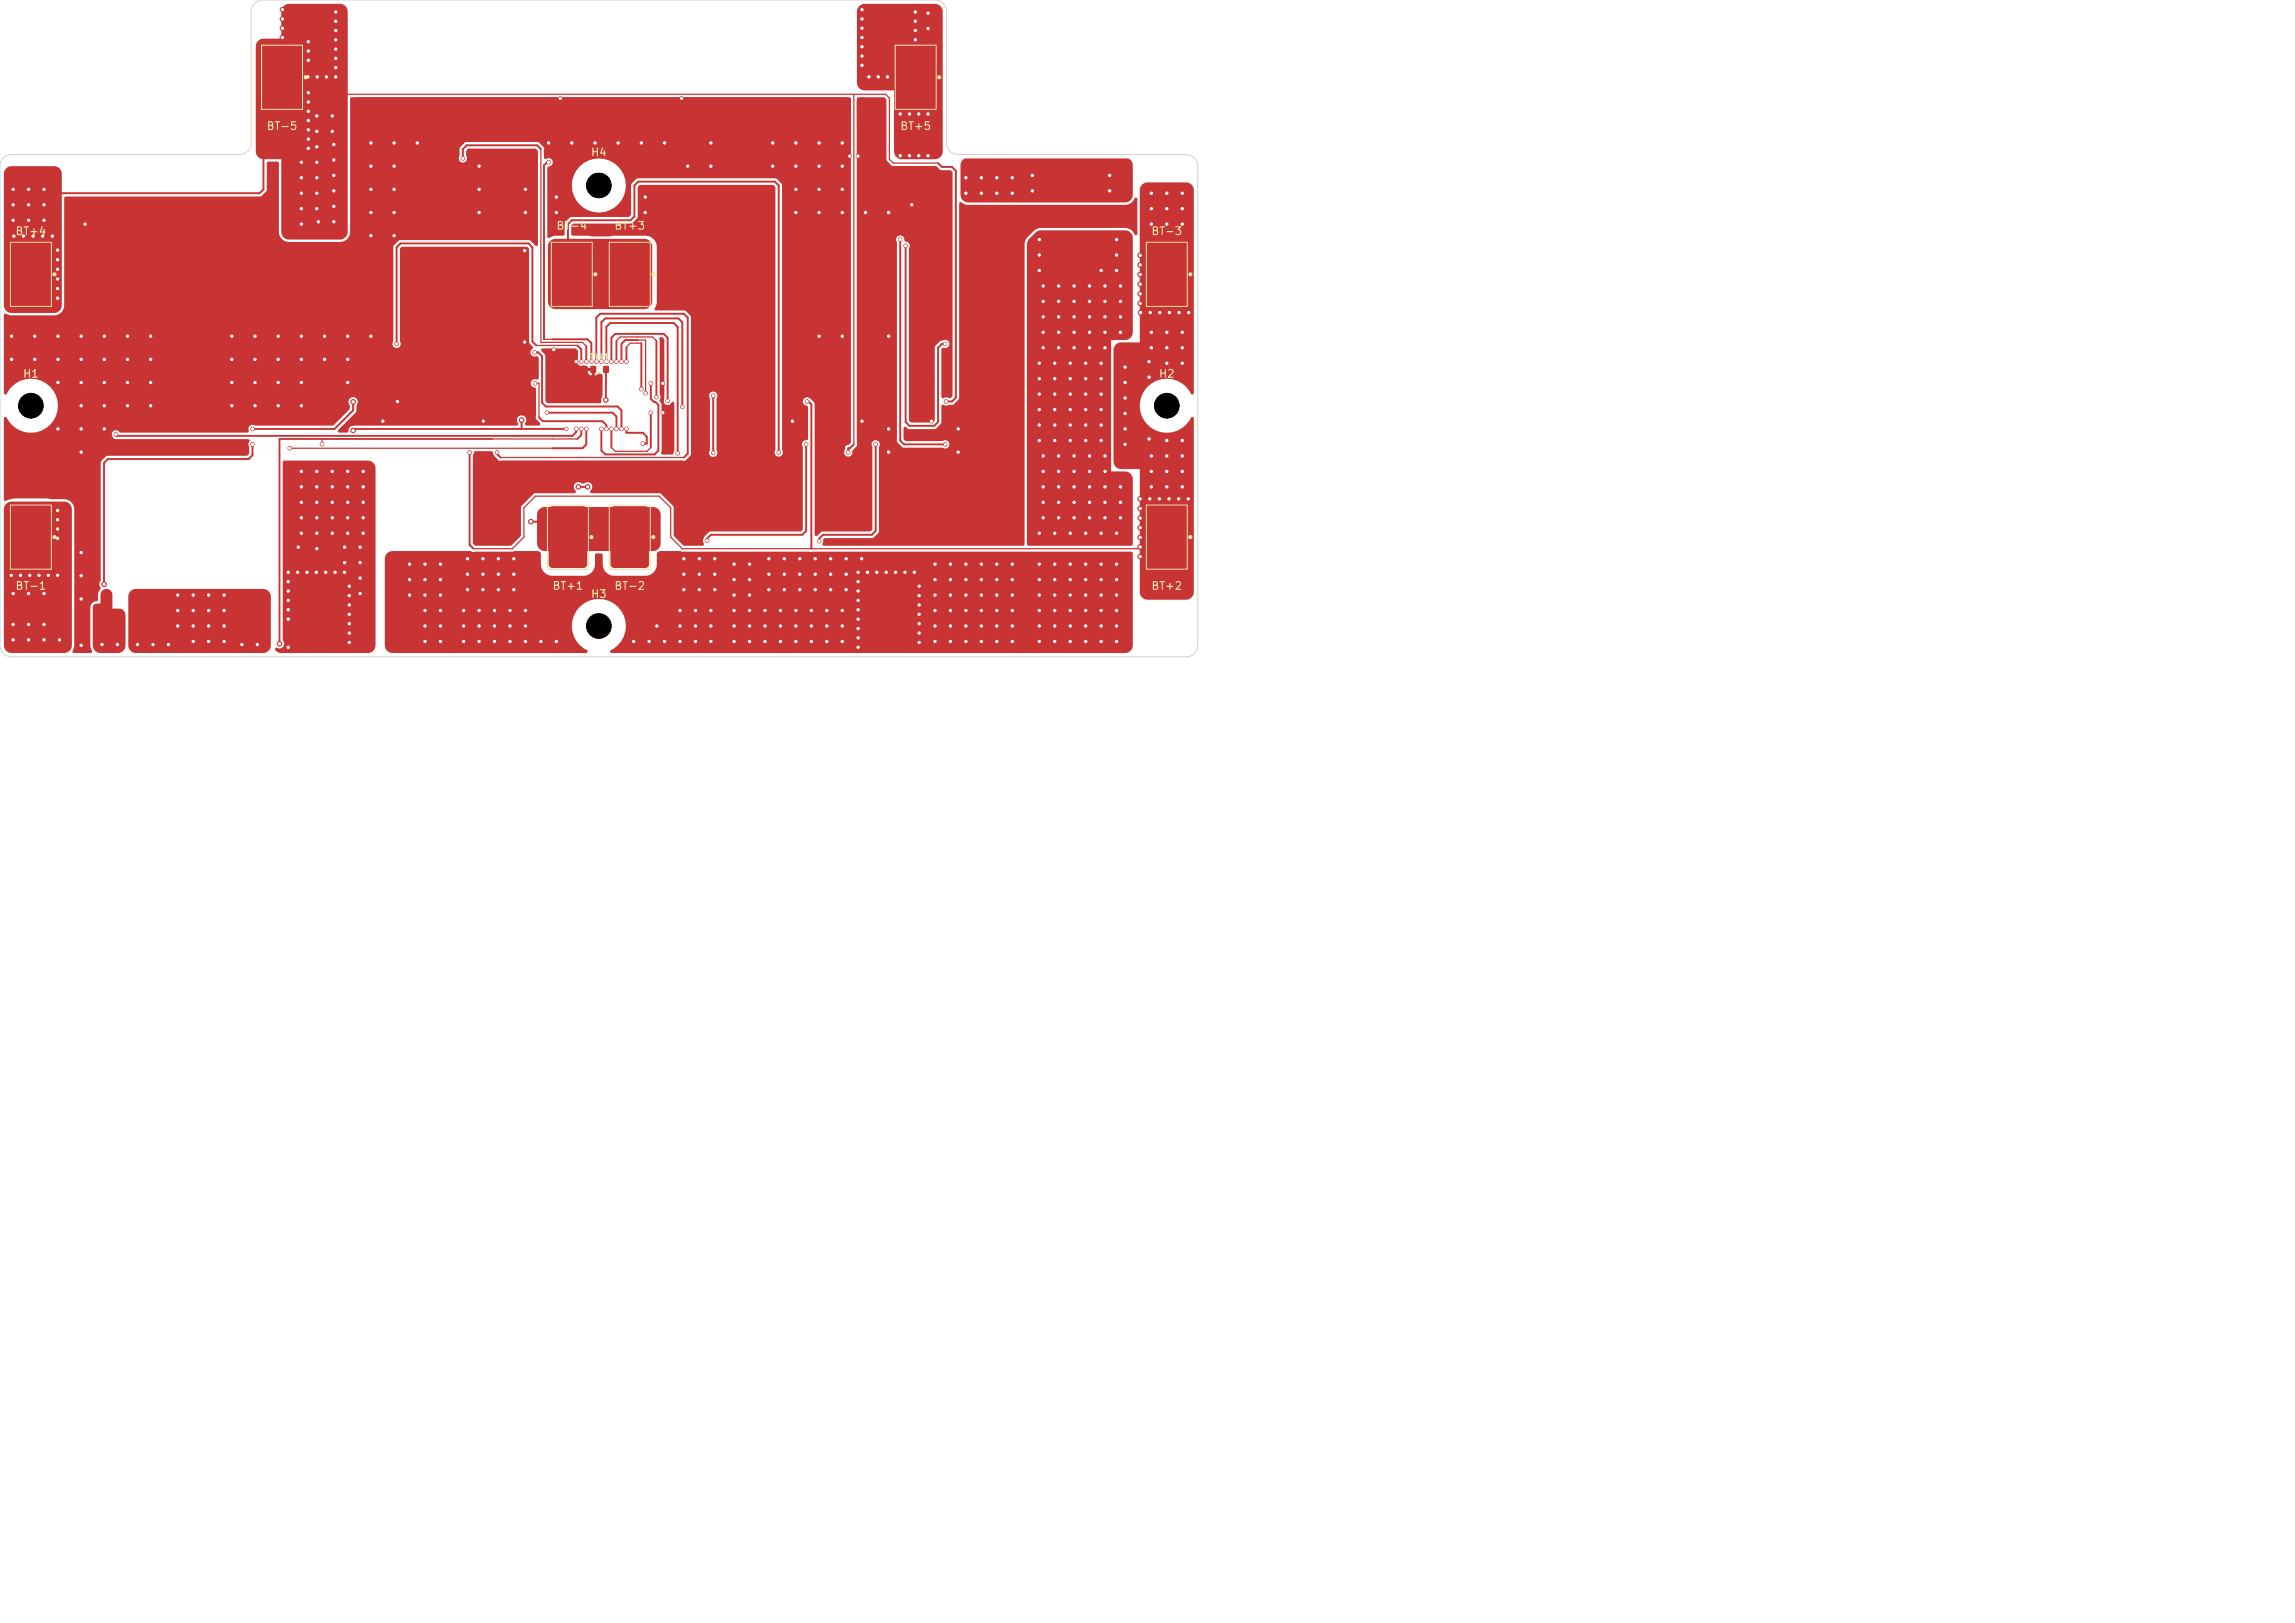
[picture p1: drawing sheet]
<svg xmlns="http://www.w3.org/2000/svg" width="297mm" height="210mm" viewBox="0 0 297 210" stroke-linecap="round" stroke-linejoin="round" font-family="sans-serif">
<defs><g id="words">
<g font-size="1" fill="#f2eda1">
<text x="34.4" y="17.1">BT-5</text>
<text x="116.4" y="17.1">BT+5</text>
<text x="76.4" y="20.5">H4</text>
<text x="71.9" y="30">BT-4</text>
<text x="79.4" y="30">BT+3</text>
<text x="1.9" y="30.7">BT+4</text>
<text x="148.9" y="30.7">BT-3</text>
<text x="76.1" y="47.1">TH1</text>
<text x="2.9" y="49.1">H1</text>
<text x="149.9" y="49.1">H2</text>
<text x="1.9" y="76.6">BT-1</text>
<text x="71.4" y="76.6">BT+1</text>
<text x="76.4" y="77.6">H3</text>
<text x="79.4" y="76.6">BT-2</text>
<text x="148.9" y="76.6">BT+2</text>
</g>
</g></defs>
<g fill="#c83434">
<path d="M76.4 47.4h.7v.8h-.7z"/>
<path d="M78.1 47.4h.7v.8h-.7z"/>
<path d="M1.6 65.6l.4-.1h4l.2 .1 .2 .2 .1 7.2-.1 .2-.2 .2-4.2 .1-.2-.1-.2-.2-.1-7.2z"/>
<path d="M148.6 31.6l.4-.1h4l.2 .1 .2 .2 .1 7.2-.1 .2-.2 .2-4.2 .1-.2-.1-.2-.2-.1-7.2z"/>
<path d="M71.6 31.6l.4-.1h4l.2 .1 .2 .2 .1 7.2-.1 .2-.2 .2-4.2 .1-.2-.1-.2-.2-.1-7.2z"/>
<path d="M79.1 65.6l.4-.1h4l.2 .1 .2 .2 .1 7.2-.1 .2-.2 .2-4.2 .1-.2-.1-.2-.2-.1-7.2z"/>
<path d="M148.6 65.6l.4-.1h4l.2 .1 .2 .2 .1 7.2-.1 .2-.2 .2-4.2 .1-.2-.1-.2-.2-.1-7.2z"/>
<path d="M1.6 31.6l.4-.1h4l.2 .1 .2 .2 .1 7.2-.1 .2-.2 .2-4.2 .1-.2-.1-.2-.2-.1-7.2z"/>
<path d="M71.1 65.6l.4-.1h4l.2 .1 .2 .2 .1 7.2-.1 .2-.2 .2-4.2 .1-.2-.1-.2-.2-.1-7.2z"/>
<path d="M79.1 31.6l.4-.1h4l.2 .1 .2 .2 .1 7.2-.1 .2-.2 .2-4.2 .1-.2-.1-.2-.2-.1-7.2z"/>
<path d="M34.1 6.1l.4-.1h4l.2 .1 .2 .2 .1 7.2-.1 .2-.2 .2-4.2 .1-.2-.1-.2-.2-.1-7.2z"/>
<path d="M116.1 6.1l.4-.1h4l.2 .1 .2 .2 .1 7.2-.1 .2-.2 .2-4.2 .1-.2-.1-.2-.2-.1-7.2z"/>
</g>
<g fill="#c83434" stroke="#c83434" stroke-width=".13">
<circle cx="86" cy="18.5" r=".3"/>
<circle cx="109" cy="24.5" r=".3"/>
<circle cx="67.9" cy="44.3" r=".23"/>
<circle cx="4.5" cy="46.5" r=".3"/>
<circle cx="62.5" cy="54.5" r=".23"/>
<circle cx="110" cy="20.2" r=".23"/>
<circle cx="48" cy="27.5" r=".3"/>
<circle cx="88.2" cy="12.7" r=".23"/>
<circle cx="10.5" cy="52.5" r=".3"/>
<circle cx="92" cy="21.5" r=".3"/>
<circle cx="13.5" cy="43.5" r=".3"/>
<circle cx="11" cy="29" r=".23"/>
<circle cx="106" cy="18.5" r=".3"/>
<circle cx="13.5" cy="46.5" r=".3"/>
<circle cx="83.5" cy="27.5" r=".3"/>
<circle cx="16.5" cy="49.5" r=".3"/>
<circle cx="7.5" cy="55.5" r=".3"/>
<circle cx="72" cy="25.5" r=".3"/>
<circle cx="103" cy="18.5" r=".3"/>
<circle cx="13.5" cy="52.5" r=".3"/>
<circle cx="106" cy="24.5" r=".3"/>
<circle cx="10.5" cy="71.5" r=".3"/>
<circle cx="36" cy="49.5" r=".3"/>
<circle cx="10.5" cy="49.5" r=".3"/>
<circle cx="85.8" cy="49.6" r=".23"/>
<circle cx="7.5" cy="43.5" r=".3"/>
<circle cx="109" cy="21.5" r=".3"/>
<circle cx="10.5" cy="58.5" r=".3"/>
<circle cx="67.9" cy="32.4" r=".23"/>
<circle cx="100" cy="18.5" r=".3"/>
<circle cx="109" cy="43.5" r=".3"/>
<circle cx="39" cy="46.5" r=".3"/>
<circle cx="33" cy="52.5" r=".3"/>
<circle cx="103" cy="24.5" r=".3"/>
<circle cx="19.5" cy="52.5" r=".3"/>
<circle cx="1.5" cy="43.5" r=".3"/>
<circle cx="16.5" cy="43.5" r=".3"/>
<circle cx="48" cy="21.5" r=".3"/>
<circle cx="39" cy="43.5" r=".3"/>
<circle cx="72.5" cy="12.7" r=".23"/>
<circle cx="103" cy="21.5" r=".3"/>
<circle cx="30" cy="43.5" r=".3"/>
<circle cx="7.5" cy="46.5" r=".3"/>
<circle cx="111" cy="20.2" r=".23"/>
<circle cx="71.7" cy="45.2" r=".23"/>
<circle cx="48" cy="24.5" r=".3"/>
<circle cx="124" cy="58.5" r=".3"/>
<circle cx="115" cy="58.5" r=".3"/>
<circle cx="39" cy="49.5" r=".3"/>
<circle cx="10.5" cy="43.5" r=".3"/>
<circle cx="51" cy="21.5" r=".3"/>
<circle cx="51" cy="30.5" r=".3"/>
<circle cx="115" cy="55.5" r=".3"/>
<circle cx="83" cy="18.5" r=".3"/>
<circle cx="10.5" cy="83.5" r=".3"/>
<circle cx="106" cy="21.5" r=".3"/>
<circle cx="16.5" cy="46.5" r=".3"/>
<circle cx="80" cy="18.5" r=".3"/>
<circle cx="1.5" cy="46.5" r=".3"/>
<circle cx="45" cy="43.5" r=".3"/>
<circle cx="19.5" cy="49.5" r=".3"/>
<circle cx="48" cy="43.5" r=".3"/>
<circle cx="62" cy="24.5" r=".3"/>
<circle cx="102.6" cy="54.5" r=".23"/>
<circle cx="49.5" cy="54.5" r=".23"/>
<circle cx="100" cy="21.5" r=".3"/>
<circle cx="42" cy="43.5" r=".3"/>
<circle cx="106" cy="27.5" r=".3"/>
<circle cx="68" cy="24.5" r=".3"/>
<circle cx="36" cy="43.5" r=".3"/>
<circle cx="30" cy="52.5" r=".3"/>
<circle cx="19.5" cy="46.5" r=".3"/>
<circle cx="39" cy="52.5" r=".3"/>
<circle cx="74.6" cy="46.8" r=".23"/>
<circle cx="120.6" cy="54.5" r=".23"/>
<circle cx="74" cy="18.5" r=".3"/>
<circle cx="83.5" cy="25.5" r=".3"/>
<circle cx="10.5" cy="77.5" r=".3"/>
<circle cx="13.5" cy="55.5" r=".3"/>
<circle cx="115" cy="43.5" r=".3"/>
<circle cx="33" cy="49.5" r=".3"/>
<circle cx="16.5" cy="52.5" r=".3"/>
<circle cx="89" cy="21.5" r=".3"/>
<circle cx="51.4" cy="51.9" r=".23"/>
<circle cx="111.6" cy="54.5" r=".23"/>
<circle cx="106" cy="43.5" r=".3"/>
<circle cx="109" cy="27.5" r=".3"/>
<circle cx="10.5" cy="55.5" r=".3"/>
<circle cx="51" cy="27.5" r=".3"/>
<circle cx="62" cy="21.5" r=".3"/>
<circle cx="51" cy="18.5" r=".3"/>
<circle cx="10.5" cy="74.5" r=".3"/>
<circle cx="109" cy="18.5" r=".3"/>
<circle cx="4.5" cy="43.5" r=".3"/>
<circle cx="62" cy="27.5" r=".3"/>
<circle cx="7.5" cy="49.5" r=".3"/>
<circle cx="103" cy="27.5" r=".3"/>
<circle cx="45" cy="49.5" r=".3"/>
<circle cx="118" cy="26.5" r=".3"/>
<circle cx="85.8" cy="53.4" r=".23"/>
<circle cx="112" cy="27.5" r=".3"/>
<circle cx="71" cy="18.5" r=".3"/>
<circle cx="77" cy="18.5" r=".3"/>
<circle cx="36" cy="46.5" r=".3"/>
<circle cx="92" cy="18.5" r=".3"/>
<circle cx="33" cy="43.5" r=".3"/>
<circle cx="30" cy="46.5" r=".3"/>
<circle cx="30" cy="49.5" r=".3"/>
<circle cx="19.5" cy="43.5" r=".3"/>
<circle cx="36" cy="52.5" r=".3"/>
<circle cx="45" cy="46.5" r=".3"/>
<circle cx="124" cy="55.5" r=".3"/>
<circle cx="68" cy="27.5" r=".3"/>
<circle cx="54" cy="18.5" r=".3"/>
<circle cx="48" cy="30.5" r=".3"/>
<circle cx="51" cy="24.5" r=".3"/>
<circle cx="10.5" cy="46.5" r=".3"/>
<circle cx="115" cy="27.5" r=".3"/>
<circle cx="72" cy="27.5" r=".3"/>
<circle cx="48" cy="18.5" r=".3"/>
<circle cx="13.5" cy="49.5" r=".3"/>
<circle cx="42" cy="46.5" r=".3"/>
<circle cx="33" cy="46.5" r=".3"/>
<circle cx="78.4" cy="51.7" r=".3"/>
<circle cx="5.7" cy="80.8" r=".3"/>
<circle cx="7.4" cy="68.4" r=".3"/>
<circle cx="5.7" cy="76.8" r=".3"/>
<circle cx="3.7" cy="76.8" r=".3"/>
<circle cx="3.7" cy="82.8" r=".3"/>
<circle cx="2.6" cy="74.4" r=".3"/>
<circle cx="7.4" cy="66" r=".3"/>
<circle cx="7.4" cy="74.4" r=".3"/>
<circle cx="7.5" cy="69.6" r=".3"/>
<circle cx="1.4" cy="74.4" r=".3"/>
<circle cx="1.7" cy="82.8" r=".3"/>
<circle cx="1.7" cy="76.8" r=".3"/>
<circle cx="7.7" cy="82.8" r=".3"/>
<circle cx="5.7" cy="82.8" r=".3"/>
<circle cx="3.7" cy="80.8" r=".3"/>
<circle cx="1.7" cy="80.8" r=".3"/>
<circle cx="6.2" cy="74.4" r=".3"/>
<circle cx="3.8" cy="74.4" r=".3"/>
<circle cx="7.4" cy="67.3" r=".3"/>
<circle cx="5" cy="74.4" r=".3"/>
<circle cx="147.5" cy="67" r=".3"/>
<circle cx="147.6" cy="40.5" r=".3"/>
<circle cx="153" cy="27" r=".3"/>
<circle cx="148.7" cy="56.8" r=".3"/>
<circle cx="153" cy="61" r=".3"/>
<circle cx="147.5" cy="38" r=".3"/>
<circle cx="149" cy="63" r=".3"/>
<circle cx="153" cy="57" r=".3"/>
<circle cx="104.4" cy="51.9" r=".23"/>
<circle cx="149" cy="61" r=".3"/>
<circle cx="147.5" cy="36.8" r=".3"/>
<circle cx="147.5" cy="64.6" r=".3"/>
<circle cx="145.6" cy="57.5" r=".3"/>
<circle cx="151" cy="29" r=".3"/>
<circle cx="151.3" cy="40.5" r=".3"/>
<circle cx="149" cy="27" r=".3"/>
<circle cx="153" cy="45" r=".3"/>
<circle cx="153" cy="43" r=".3"/>
<circle cx="152.6" cy="40.5" r=".3"/>
<circle cx="147.5" cy="35.5" r=".3"/>
<circle cx="149" cy="45" r=".3"/>
<circle cx="151" cy="43" r=".3"/>
<circle cx="151" cy="57" r=".3"/>
<circle cx="147.5" cy="70.8" r=".3"/>
<circle cx="145.6" cy="55.5" r=".3"/>
<circle cx="147.5" cy="33" r=".3"/>
<circle cx="151" cy="45" r=".3"/>
<circle cx="149" cy="43" r=".3"/>
<circle cx="145.6" cy="51.5" r=".3"/>
<circle cx="153.8" cy="40.5" r=".3"/>
<circle cx="148.7" cy="46.8" r=".3"/>
<circle cx="147.5" cy="69.5" r=".3"/>
<circle cx="147.5" cy="68.3" r=".3"/>
<circle cx="151" cy="63" r=".3"/>
<circle cx="147.5" cy="39.3" r=".3"/>
<circle cx="153" cy="59" r=".3"/>
<circle cx="153" cy="63" r=".3"/>
<circle cx="149" cy="25" r=".3"/>
<circle cx="147.5" cy="65.8" r=".3"/>
<circle cx="147.5" cy="34.3" r=".3"/>
<circle cx="145.6" cy="49.5" r=".3"/>
<circle cx="153" cy="47" r=".3"/>
<circle cx="153" cy="25" r=".3"/>
<circle cx="149" cy="59" r=".3"/>
<circle cx="150.1" cy="40.5" r=".3"/>
<circle cx="151" cy="59" r=".3"/>
<circle cx="152.5" cy="64.6" r=".3"/>
<circle cx="148.7" cy="48.8" r=".3"/>
<circle cx="153" cy="29" r=".3"/>
<circle cx="151.3" cy="64.6" r=".3"/>
<circle cx="150" cy="64.6" r=".3"/>
<circle cx="145.6" cy="53.5" r=".3"/>
<circle cx="151" cy="47" r=".3"/>
<circle cx="151" cy="61" r=".3"/>
<circle cx="148.9" cy="40.5" r=".3"/>
<circle cx="153.8" cy="64.6" r=".3"/>
<circle cx="149" cy="29" r=".3"/>
<circle cx="151" cy="27" r=".3"/>
<circle cx="151" cy="25" r=".3"/>
<circle cx="145.6" cy="47.5" r=".3"/>
<circle cx="60.8" cy="58.5" r=".23"/>
<circle cx="148.8" cy="64.6" r=".3"/>
<circle cx="147.5" cy="72" r=".3"/>
<circle cx="100.8" cy="58.5" r=".23"/>
<circle cx="68.7" cy="67.5" r=".3"/>
<circle cx="39.9" cy="19.2" r=".3"/>
<circle cx="1.7" cy="24.5" r=".3"/>
<circle cx="1.8" cy="30.5" r=".3"/>
<circle cx="39" cy="23" r=".3"/>
<circle cx="42.2" cy="9.9" r=".3"/>
<circle cx="43.5" cy="8.8" r=".3"/>
<circle cx="3" cy="30.5" r=".3"/>
<circle cx="39.9" cy="6.6" r=".3"/>
<circle cx="41.2" cy="28.7" r=".3"/>
<circle cx="41" cy="23" r=".3"/>
<circle cx="6.8" cy="30.5" r=".3"/>
<circle cx="41" cy="21" r=".3"/>
<circle cx="39.9" cy="5.4" r=".3"/>
<circle cx="3.7" cy="26.5" r=".3"/>
<circle cx="5.7" cy="26.5" r=".3"/>
<circle cx="41" cy="9.9" r=".3"/>
<circle cx="39.9" cy="16.8" r=".3"/>
<circle cx="7.4" cy="34.9" r=".3"/>
<circle cx="1.7" cy="28.5" r=".3"/>
<circle cx="5.5" cy="30.5" r=".3"/>
<circle cx="7.5" cy="37.3" r=".3"/>
<circle cx="43.5" cy="3.9" r=".3"/>
<circle cx="43.2" cy="24.7" r=".3"/>
<circle cx="39.9" cy="9.9" r=".3"/>
<circle cx="36.6" cy="1.2" r=".3"/>
<circle cx="7.4" cy="36.1" r=".3"/>
<circle cx="122.4" cy="51.9" r=".23"/>
<circle cx="43.2" cy="20.7" r=".3"/>
<circle cx="39.9" cy="7.8" r=".3"/>
<circle cx="109.8" cy="58.5" r=".23"/>
<circle cx="43.5" cy="5.1" r=".3"/>
<circle cx="3.7" cy="28.5" r=".3"/>
<circle cx="43.2" cy="22.7" r=".3"/>
<circle cx="41" cy="17" r=".3"/>
<circle cx="36.6" cy="4.9" r=".3"/>
<circle cx="7.4" cy="32.4" r=".3"/>
<circle cx="39.9" cy="13.2" r=".3"/>
<circle cx="7.4" cy="33.6" r=".3"/>
<circle cx="43.4" cy="2.8" r=".3"/>
<circle cx="39" cy="29" r=".3"/>
<circle cx="43.2" cy="26.7" r=".3"/>
<circle cx="43.4" cy="1.5" r=".3"/>
<circle cx="43.5" cy="7.6" r=".3"/>
<circle cx="3.7" cy="24.5" r=".3"/>
<circle cx="36.6" cy="3.6" r=".3"/>
<circle cx="5.7" cy="28.5" r=".3"/>
<circle cx="41" cy="19" r=".3"/>
<circle cx="43.5" cy="6.4" r=".3"/>
<circle cx="41" cy="15" r=".3"/>
<circle cx="43.4" cy="9.9" r=".3"/>
<circle cx="39" cy="25" r=".3"/>
<circle cx="39" cy="21" r=".3"/>
<circle cx="4.3" cy="30.5" r=".3"/>
<circle cx="36.6" cy="2.5" r=".3"/>
<circle cx="7.4" cy="38.6" r=".3"/>
<circle cx="43.2" cy="18.7" r=".3"/>
<circle cx="43" cy="17" r=".3"/>
<circle cx="41" cy="27" r=".3"/>
<circle cx="39.9" cy="18" r=".3"/>
<circle cx="39.9" cy="14.4" r=".3"/>
<circle cx="39.9" cy="15.6" r=".3"/>
<circle cx="43.2" cy="28.7" r=".3"/>
<circle cx="5.7" cy="24.5" r=".3"/>
<circle cx="39" cy="27" r=".3"/>
<circle cx="1.7" cy="26.5" r=".3"/>
<circle cx="43" cy="15" r=".3"/>
<circle cx="39.9" cy="12" r=".3"/>
<circle cx="41" cy="25" r=".3"/>
<circle cx="120.1" cy="20.2" r=".3"/>
<circle cx="133.6" cy="24.7" r=".3"/>
<circle cx="116.5" cy="14.8" r=".3"/>
<circle cx="116.5" cy="20.2" r=".3"/>
<circle cx="143.6" cy="24.7" r=".3"/>
<circle cx="111.5" cy="4.9" r=".3"/>
<circle cx="118.4" cy="5.1" r=".3"/>
<circle cx="129" cy="23" r=".3"/>
<circle cx="120.1" cy="1.7" r=".3"/>
<circle cx="111.5" cy="8.5" r=".3"/>
<circle cx="118.4" cy="2.8" r=".3"/>
<circle cx="111.5" cy="3.6" r=".3"/>
<circle cx="112.4" cy="9.9" r=".3"/>
<circle cx="118.9" cy="20.2" r=".3"/>
<circle cx="111.5" cy="2.5" r=".3"/>
<circle cx="143.6" cy="22.7" r=".3"/>
<circle cx="133.6" cy="22.7" r=".3"/>
<circle cx="111.5" cy="1.2" r=".3"/>
<circle cx="114.8" cy="9.9" r=".3"/>
<circle cx="118.9" cy="14.8" r=".3"/>
<circle cx="117.7" cy="14.8" r=".3"/>
<circle cx="127" cy="25" r=".3"/>
<circle cx="117.7" cy="20.2" r=".3"/>
<circle cx="131" cy="23" r=".3"/>
<circle cx="118.4" cy="3.9" r=".3"/>
<circle cx="120.1" cy="3.7" r=".3"/>
<circle cx="125" cy="23" r=".3"/>
<circle cx="111.5" cy="6.1" r=".3"/>
<circle cx="125" cy="25" r=".3"/>
<circle cx="120.1" cy="14.8" r=".3"/>
<circle cx="129" cy="25" r=".3"/>
<circle cx="113.7" cy="9.9" r=".3"/>
<circle cx="131" cy="25" r=".3"/>
<circle cx="111.5" cy="7.2" r=".3"/>
<circle cx="127" cy="23" r=".3"/>
<circle cx="118.4" cy="1.5" r=".3"/>
<circle cx="122.3" cy="44.5" r=".23"/>
<circle cx="83.5" cy="50.9" r=".23"/>
<circle cx="80.4" cy="46.8" r=".23"/>
<circle cx="117.2" cy="31.8" r=".23"/>
<circle cx="68" cy="79" r=".3"/>
<circle cx="62" cy="81" r=".3"/>
<circle cx="57" cy="81" r=".3"/>
<circle cx="118.9" cy="75.9" r=".3"/>
<circle cx="95" cy="73" r=".3"/>
<circle cx="142.5" cy="49" r=".3"/>
<circle cx="85" cy="81" r=".3"/>
<circle cx="105.5" cy="76.3" r=".3"/>
<circle cx="142.5" cy="51" r=".3"/>
<circle cx="138.5" cy="51" r=".3"/>
<circle cx="137" cy="45" r=".3"/>
<circle cx="138.5" cy="69" r=".3"/>
<circle cx="55" cy="79" r=".3"/>
<circle cx="140.5" cy="83" r=".3"/>
<circle cx="140.5" cy="77" r=".3"/>
<circle cx="64" cy="79" r=".3"/>
<circle cx="101.5" cy="74.3" r=".3"/>
<circle cx="134.5" cy="33" r=".3"/>
<circle cx="109.5" cy="72.3" r=".3"/>
<circle cx="111.1" cy="81.3" r=".3"/>
<circle cx="138.5" cy="75" r=".3"/>
<circle cx="138.5" cy="77" r=".3"/>
<circle cx="134.5" cy="77" r=".3"/>
<circle cx="143" cy="43" r=".3"/>
<circle cx="57" cy="73" r=".3"/>
<circle cx="144.5" cy="77" r=".3"/>
<circle cx="66.5" cy="72.3" r=".3"/>
<circle cx="121" cy="75" r=".3"/>
<circle cx="55" cy="83" r=".3"/>
<circle cx="111.1" cy="77.7" r=".3"/>
<circle cx="145" cy="37" r=".3"/>
<circle cx="127" cy="81" r=".3"/>
<circle cx="90" cy="79" r=".3"/>
<circle cx="105.5" cy="74.3" r=".3"/>
<circle cx="145" cy="65" r=".3"/>
<circle cx="142.5" cy="83" r=".3"/>
<circle cx="142.5" cy="55" r=".3"/>
<circle cx="135" cy="39" r=".3"/>
<circle cx="141" cy="39" r=".3"/>
<circle cx="134.5" cy="49" r=".3"/>
<circle cx="111.1" cy="82.5" r=".3"/>
<circle cx="137" cy="37" r=".3"/>
<circle cx="109" cy="79" r=".3"/>
<circle cx="142.5" cy="57" r=".3"/>
<circle cx="112.3" cy="74.1" r=".3"/>
<circle cx="131" cy="79" r=".3"/>
<circle cx="141" cy="61" r=".3"/>
<circle cx="60" cy="81" r=".3"/>
<circle cx="134.5" cy="31" r=".3"/>
<circle cx="60" cy="79" r=".3"/>
<circle cx="129" cy="73" r=".3"/>
<circle cx="64" cy="83" r=".3"/>
<circle cx="99" cy="81" r=".3"/>
<circle cx="92.5" cy="76.3" r=".3"/>
<circle cx="97" cy="81" r=".3"/>
<circle cx="123" cy="77" r=".3"/>
<circle cx="139" cy="65" r=".3"/>
<circle cx="144.5" cy="33" r=".3"/>
<circle cx="131" cy="73" r=".3"/>
<circle cx="60.5" cy="76.3" r=".3"/>
<circle cx="134.5" cy="69" r=".3"/>
<circle cx="144.5" cy="83" r=".3"/>
<circle cx="53" cy="73" r=".3"/>
<circle cx="141" cy="43" r=".3"/>
<circle cx="131" cy="81" r=".3"/>
<circle cx="121" cy="81" r=".3"/>
<circle cx="66.5" cy="74.3" r=".3"/>
<circle cx="72" cy="83" r=".3"/>
<circle cx="117.1" cy="74.1" r=".3"/>
<circle cx="101" cy="83" r=".3"/>
<circle cx="90.5" cy="72.3" r=".3"/>
<circle cx="134.5" cy="51" r=".3"/>
<circle cx="105" cy="81" r=".3"/>
<circle cx="127" cy="75" r=".3"/>
<circle cx="139" cy="41" r=".3"/>
<circle cx="144.5" cy="73" r=".3"/>
<circle cx="136.5" cy="51" r=".3"/>
<circle cx="125" cy="81" r=".3"/>
<circle cx="123" cy="73" r=".3"/>
<circle cx="92" cy="81" r=".3"/>
<circle cx="95" cy="79" r=".3"/>
<circle cx="136.5" cy="57" r=".3"/>
<circle cx="53" cy="75" r=".3"/>
<circle cx="107.5" cy="76.3" r=".3"/>
<circle cx="134.5" cy="55" r=".3"/>
<circle cx="145" cy="63" r=".3"/>
<circle cx="60.5" cy="72.3" r=".3"/>
<circle cx="105.5" cy="72.3" r=".3"/>
<circle cx="145" cy="39" r=".3"/>
<circle cx="62" cy="83" r=".3"/>
<circle cx="142.5" cy="35" r=".3"/>
<circle cx="97" cy="83" r=".3"/>
<circle cx="129" cy="77" r=".3"/>
<circle cx="140.5" cy="57" r=".3"/>
<circle cx="138.5" cy="47" r=".3"/>
<circle cx="144.5" cy="31" r=".3"/>
<circle cx="125" cy="83" r=".3"/>
<circle cx="144.5" cy="81" r=".3"/>
<circle cx="137" cy="41" r=".3"/>
<circle cx="138.5" cy="53" r=".3"/>
<circle cx="95" cy="81" r=".3"/>
<circle cx="140.5" cy="53" r=".3"/>
<circle cx="66" cy="79" r=".3"/>
<circle cx="137" cy="65" r=".3"/>
<circle cx="144.5" cy="69" r=".3"/>
<circle cx="137" cy="59" r=".3"/>
<circle cx="137" cy="61" r=".3"/>
<circle cx="101.5" cy="72.3" r=".3"/>
<circle cx="135" cy="41" r=".3"/>
<circle cx="101" cy="81" r=".3"/>
<circle cx="105" cy="83" r=".3"/>
<circle cx="135" cy="61" r=".3"/>
<circle cx="123" cy="83" r=".3"/>
<circle cx="111.1" cy="80.1" r=".3"/>
<circle cx="118.9" cy="83.1" r=".3"/>
<circle cx="70" cy="83" r=".3"/>
<circle cx="103.5" cy="72.3" r=".3"/>
<circle cx="55" cy="73" r=".3"/>
<circle cx="121" cy="77" r=".3"/>
<circle cx="138.5" cy="55" r=".3"/>
<circle cx="62.5" cy="74.3" r=".3"/>
<circle cx="135" cy="59" r=".3"/>
<circle cx="138.5" cy="81" r=".3"/>
<circle cx="121" cy="83" r=".3"/>
<circle cx="143" cy="59" r=".3"/>
<circle cx="125" cy="77" r=".3"/>
<circle cx="143" cy="45" r=".3"/>
<circle cx="92.5" cy="74.3" r=".3"/>
<circle cx="144.5" cy="75" r=".3"/>
<circle cx="136.5" cy="53" r=".3"/>
<circle cx="97" cy="77" r=".3"/>
<circle cx="125" cy="79" r=".3"/>
<circle cx="107.5" cy="72.3" r=".3"/>
<circle cx="111.1" cy="83.8" r=".3"/>
<circle cx="139" cy="37" r=".3"/>
<circle cx="135" cy="37" r=".3"/>
<circle cx="111.1" cy="78.9" r=".3"/>
<circle cx="141" cy="67" r=".3"/>
<circle cx="129" cy="75" r=".3"/>
<circle cx="88" cy="79" r=".3"/>
<circle cx="84" cy="83" r=".3"/>
<circle cx="101" cy="79" r=".3"/>
<circle cx="121" cy="79" r=".3"/>
<circle cx="123" cy="75" r=".3"/>
<circle cx="118.9" cy="79.5" r=".3"/>
<circle cx="139" cy="67" r=".3"/>
<circle cx="57" cy="75" r=".3"/>
<circle cx="145" cy="41" r=".3"/>
<circle cx="107" cy="81" r=".3"/>
<circle cx="113.5" cy="74.1" r=".3"/>
<circle cx="136.5" cy="75" r=".3"/>
<circle cx="136.5" cy="69" r=".3"/>
<circle cx="141" cy="63" r=".3"/>
<circle cx="123" cy="81" r=".3"/>
<circle cx="107" cy="83" r=".3"/>
<circle cx="134.5" cy="73" r=".3"/>
<circle cx="62" cy="79" r=".3"/>
<circle cx="60" cy="83" r=".3"/>
<circle cx="92" cy="79" r=".3"/>
<circle cx="134.5" cy="81" r=".3"/>
<circle cx="64" cy="81" r=".3"/>
<circle cx="119" cy="80.7" r=".3"/>
<circle cx="136.5" cy="55" r=".3"/>
<circle cx="142.5" cy="75" r=".3"/>
<circle cx="136.5" cy="81" r=".3"/>
<circle cx="138.5" cy="57" r=".3"/>
<circle cx="136.5" cy="49" r=".3"/>
<circle cx="111.1" cy="76.5" r=".3"/>
<circle cx="99" cy="79" r=".3"/>
<circle cx="127" cy="77" r=".3"/>
<circle cx="99" cy="83" r=".3"/>
<circle cx="103" cy="83" r=".3"/>
<circle cx="109" cy="83" r=".3"/>
<circle cx="142.5" cy="77" r=".3"/>
<circle cx="136.5" cy="79" r=".3"/>
<circle cx="95" cy="83" r=".3"/>
<circle cx="142.5" cy="79" r=".3"/>
<circle cx="103" cy="81" r=".3"/>
<circle cx="101.5" cy="76.3" r=".3"/>
<circle cx="145" cy="43" r=".3"/>
<circle cx="123" cy="79" r=".3"/>
<circle cx="118.3" cy="74.1" r=".3"/>
<circle cx="88.5" cy="72.3" r=".3"/>
<circle cx="138.5" cy="49" r=".3"/>
<circle cx="62.5" cy="76.3" r=".3"/>
<circle cx="88.5" cy="74.3" r=".3"/>
<circle cx="68" cy="81" r=".3"/>
<circle cx="97" cy="79" r=".3"/>
<circle cx="139" cy="45" r=".3"/>
<circle cx="142.5" cy="73" r=".3"/>
<circle cx="135" cy="45" r=".3"/>
<circle cx="125" cy="73" r=".3"/>
<circle cx="55" cy="81" r=".3"/>
<circle cx="131" cy="77" r=".3"/>
<circle cx="140.5" cy="75" r=".3"/>
<circle cx="134.5" cy="83" r=".3"/>
<circle cx="144.5" cy="35" r=".3"/>
<circle cx="139" cy="59" r=".3"/>
<circle cx="86" cy="83" r=".3"/>
<circle cx="143" cy="63" r=".3"/>
<circle cx="55" cy="77" r=".3"/>
<circle cx="60.5" cy="74.3" r=".3"/>
<circle cx="142.5" cy="69" r=".3"/>
<circle cx="136.5" cy="77" r=".3"/>
<circle cx="144.5" cy="79" r=".3"/>
<circle cx="135" cy="65" r=".3"/>
<circle cx="136.5" cy="83" r=".3"/>
<circle cx="127" cy="79" r=".3"/>
<circle cx="114.7" cy="74.1" r=".3"/>
<circle cx="62.5" cy="72.3" r=".3"/>
<circle cx="111.1" cy="75.3" r=".3"/>
<circle cx="143" cy="61" r=".3"/>
<circle cx="135" cy="63" r=".3"/>
<circle cx="140.5" cy="69" r=".3"/>
<circle cx="125" cy="75" r=".3"/>
<circle cx="138.5" cy="83" r=".3"/>
<circle cx="127" cy="83" r=".3"/>
<circle cx="140.5" cy="55" r=".3"/>
<circle cx="57" cy="77" r=".3"/>
<circle cx="90" cy="81" r=".3"/>
<circle cx="134.5" cy="79" r=".3"/>
<circle cx="134.5" cy="57" r=".3"/>
<circle cx="129" cy="79" r=".3"/>
<circle cx="143" cy="65" r=".3"/>
<circle cx="138.5" cy="79" r=".3"/>
<circle cx="137" cy="39" r=".3"/>
<circle cx="109" cy="81" r=".3"/>
<circle cx="55" cy="75" r=".3"/>
<circle cx="121" cy="73" r=".3"/>
<circle cx="103.5" cy="76.3" r=".3"/>
<circle cx="66" cy="83" r=".3"/>
<circle cx="140.5" cy="73" r=".3"/>
<circle cx="90.5" cy="76.3" r=".3"/>
<circle cx="103" cy="79" r=".3"/>
<circle cx="99.5" cy="74.3" r=".3"/>
<circle cx="142.5" cy="47" r=".3"/>
<circle cx="57" cy="83" r=".3"/>
<circle cx="137" cy="43" r=".3"/>
<circle cx="141" cy="41" r=".3"/>
<circle cx="92.5" cy="72.3" r=".3"/>
<circle cx="135" cy="67" r=".3"/>
<circle cx="107.5" cy="74.3" r=".3"/>
<circle cx="137" cy="67" r=".3"/>
<circle cx="140.5" cy="81" r=".3"/>
<circle cx="141" cy="37" r=".3"/>
<circle cx="118.9" cy="78.3" r=".3"/>
<circle cx="134.5" cy="47" r=".3"/>
<circle cx="107" cy="79" r=".3"/>
<circle cx="95" cy="75" r=".3"/>
<circle cx="141" cy="59" r=".3"/>
<circle cx="127" cy="73" r=".3"/>
<circle cx="136.5" cy="47" r=".3"/>
<circle cx="131" cy="83" r=".3"/>
<circle cx="118.9" cy="81.9" r=".3"/>
<circle cx="97" cy="75" r=".3"/>
<circle cx="143" cy="41" r=".3"/>
<circle cx="142.5" cy="81" r=".3"/>
<circle cx="136.5" cy="73" r=".3"/>
<circle cx="95" cy="77" r=".3"/>
<circle cx="140.5" cy="51" r=".3"/>
<circle cx="103.5" cy="74.3" r=".3"/>
<circle cx="66.5" cy="76.3" r=".3"/>
<circle cx="129" cy="81" r=".3"/>
<circle cx="139" cy="61" r=".3"/>
<circle cx="135" cy="43" r=".3"/>
<circle cx="141" cy="45" r=".3"/>
<circle cx="139" cy="39" r=".3"/>
<circle cx="90.5" cy="74.3" r=".3"/>
<circle cx="138.5" cy="73" r=".3"/>
<circle cx="105" cy="79" r=".3"/>
<circle cx="109.5" cy="76.3" r=".3"/>
<circle cx="140.5" cy="49" r=".3"/>
<circle cx="64.5" cy="74.3" r=".3"/>
<circle cx="145" cy="67" r=".3"/>
<circle cx="140.5" cy="79" r=".3"/>
<circle cx="99.5" cy="72.3" r=".3"/>
<circle cx="88" cy="83" r=".3"/>
<circle cx="129" cy="83" r=".3"/>
<circle cx="53" cy="77" r=".3"/>
<circle cx="134.5" cy="53" r=".3"/>
<circle cx="64.5" cy="76.3" r=".3"/>
<circle cx="134.5" cy="35" r=".3"/>
<circle cx="99.5" cy="76.3" r=".3"/>
<circle cx="82" cy="83" r=".3"/>
<circle cx="137" cy="63" r=".3"/>
<circle cx="139" cy="63" r=".3"/>
<circle cx="88" cy="81" r=".3"/>
<circle cx="115.9" cy="74.1" r=".3"/>
<circle cx="90" cy="83" r=".3"/>
<circle cx="139" cy="43" r=".3"/>
<circle cx="57" cy="79" r=".3"/>
<circle cx="88.5" cy="76.3" r=".3"/>
<circle cx="142.5" cy="53" r=".3"/>
<circle cx="143" cy="67" r=".3"/>
<circle cx="109.5" cy="74.3" r=".3"/>
<circle cx="111.1" cy="74.1" r=".3"/>
<circle cx="140.5" cy="47" r=".3"/>
<circle cx="64.5" cy="72.3" r=".3"/>
<circle cx="97" cy="73" r=".3"/>
<circle cx="134.5" cy="75" r=".3"/>
<circle cx="143" cy="39" r=".3"/>
<circle cx="66" cy="81" r=".3"/>
<circle cx="111.5" cy="72.3" r=".3"/>
<circle cx="131" cy="75" r=".3"/>
<circle cx="143" cy="37" r=".3"/>
<circle cx="92" cy="83" r=".3"/>
<circle cx="118.9" cy="77.1" r=".3"/>
<circle cx="141" cy="65" r=".3"/>
<circle cx="68" cy="83" r=".3"/>
<circle cx="43" cy="65" r=".3"/>
<circle cx="47" cy="65" r=".3"/>
<circle cx="47" cy="69" r=".3"/>
<circle cx="46.6" cy="74.8" r=".3"/>
<circle cx="42.2" cy="74.1" r=".3"/>
<circle cx="45" cy="61" r=".3"/>
<circle cx="44.6" cy="70.8" r=".3"/>
<circle cx="46.6" cy="70.8" r=".3"/>
<circle cx="45.2" cy="79.5" r=".3"/>
<circle cx="37.3" cy="78.9" r=".3"/>
<circle cx="45" cy="63" r=".3"/>
<circle cx="45.2" cy="77.1" r=".3"/>
<circle cx="37.3" cy="74.1" r=".3"/>
<circle cx="38.5" cy="74.1" r=".3"/>
<circle cx="45" cy="67" r=".3"/>
<circle cx="45.2" cy="80.7" r=".3"/>
<circle cx="39" cy="63" r=".3"/>
<circle cx="45.2" cy="75.9" r=".3"/>
<circle cx="43" cy="69" r=".3"/>
<circle cx="37.3" cy="76.5" r=".3"/>
<circle cx="46.6" cy="72.8" r=".3"/>
<circle cx="40.9" cy="74.1" r=".3"/>
<circle cx="45.2" cy="78.3" r=".3"/>
<circle cx="41" cy="71" r=".3"/>
<circle cx="44.6" cy="74.1" r=".3"/>
<circle cx="39.7" cy="74.1" r=".3"/>
<circle cx="38.6" cy="70.8" r=".3"/>
<circle cx="43.4" cy="74.1" r=".3"/>
<circle cx="41" cy="65" r=".3"/>
<circle cx="37.3" cy="77.7" r=".3"/>
<circle cx="41" cy="67" r=".3"/>
<circle cx="37.3" cy="80.1" r=".3"/>
<circle cx="41" cy="63" r=".3"/>
<circle cx="43" cy="67" r=".3"/>
<circle cx="37.3" cy="75.3" r=".3"/>
<circle cx="43" cy="61" r=".3"/>
<circle cx="41" cy="69" r=".3"/>
<circle cx="45" cy="69" r=".3"/>
<circle cx="39" cy="61" r=".3"/>
<circle cx="47" cy="67" r=".3"/>
<circle cx="39" cy="67" r=".3"/>
<circle cx="39" cy="65" r=".3"/>
<circle cx="41" cy="61" r=".3"/>
<circle cx="37.3" cy="83.8" r=".3"/>
<circle cx="39" cy="69" r=".3"/>
<circle cx="46.6" cy="76.8" r=".3"/>
<circle cx="47" cy="61" r=".3"/>
<circle cx="44.6" cy="72.8" r=".3"/>
<circle cx="43" cy="63" r=".3"/>
<circle cx="45" cy="65" r=".3"/>
<circle cx="47" cy="63" r=".3"/>
<circle cx="45.2" cy="83.1" r=".3"/>
<circle cx="45.2" cy="81.9" r=".3"/>
<circle cx="74.9" cy="63" r=".3"/>
<circle cx="76" cy="63" r=".3"/>
<circle cx="69.2" cy="45.6" r=".23"/>
<circle cx="80.4" cy="55.5" r=".23"/>
<circle cx="78.5" cy="55.5" r=".23"/>
<circle cx="69.2" cy="49.6" r=".23"/>
<circle cx="64.3" cy="58.5" r=".23"/>
<circle cx="77.2" cy="46.8" r=".23"/>
<circle cx="84.2" cy="49.6" r=".23"/>
<circle cx="77.8" cy="55.5" r=".23"/>
<circle cx="104.3" cy="57.5" r=".23"/>
<circle cx="78.5" cy="46.8" r=".23"/>
<circle cx="91.5" cy="70" r=".23"/>
<circle cx="87.7" cy="58.6" r=".23"/>
<circle cx="83" cy="50.4" r=".23"/>
<circle cx="116.5" cy="31" r=".23"/>
<circle cx="81.1" cy="46.8" r=".23"/>
<circle cx="122.3" cy="57.5" r=".23"/>
<circle cx="79.1" cy="55.5" r=".23"/>
<circle cx="84.2" cy="53.4" r=".23"/>
<circle cx="41.7" cy="57.5" r=".23"/>
<circle cx="36.2" cy="83.3" r=".3"/>
<circle cx="75.2" cy="55.5" r=".23"/>
<circle cx="29" cy="83" r=".3"/>
<circle cx="25" cy="81" r=".3"/>
<circle cx="27" cy="77" r=".3"/>
<circle cx="23" cy="79" r=".3"/>
<circle cx="27" cy="81" r=".3"/>
<circle cx="29" cy="77" r=".3"/>
<circle cx="17.8" cy="83.4" r=".3"/>
<circle cx="21.8" cy="83.4" r=".3"/>
<circle cx="29" cy="81" r=".3"/>
<circle cx="23" cy="77" r=".3"/>
<circle cx="27" cy="83" r=".3"/>
<circle cx="33.3" cy="83.4" r=".3"/>
<circle cx="23" cy="81" r=".3"/>
<circle cx="31.3" cy="83.4" r=".3"/>
<circle cx="25" cy="83" r=".3"/>
<circle cx="27" cy="79" r=".3"/>
<circle cx="25" cy="79" r=".3"/>
<circle cx="25" cy="77" r=".3"/>
<circle cx="29" cy="79" r=".3"/>
<circle cx="19.8" cy="83.4" r=".3"/>
<circle cx="86.4" cy="51.9" r=".23"/>
<circle cx="79.1" cy="46.8" r=".23"/>
<circle cx="73.3" cy="55.5" r=".23"/>
<circle cx="45.7" cy="55.7" r=".3"/>
<circle cx="67.5" cy="54.3" r=".3"/>
<circle cx="88.3" cy="52.6" r=".23"/>
<circle cx="77.8" cy="46.8" r=".23"/>
<circle cx="75.9" cy="55.5" r=".23"/>
<circle cx="37.5" cy="58" r=".23"/>
<circle cx="13.2" cy="83.4" r=".3"/>
<circle cx="15.2" cy="83.4" r=".3"/>
<circle cx="79.8" cy="55.5" r=".23"/>
<circle cx="70.8" cy="53.4" r=".23"/>
<circle cx="81.1" cy="55.5" r=".23"/>
<circle cx="83.2" cy="57.4" r=".23"/>
<circle cx="15" cy="56.2" r=".23"/>
<circle cx="74.6" cy="55.5" r=".23"/>
<circle cx="75.2" cy="46.8" r=".23"/>
<circle cx="51.3" cy="44.5" r=".23"/>
<circle cx="75.9" cy="46.8" r=".23"/>
<circle cx="59.9" cy="20.5" r=".23"/>
<circle cx="71" cy="21" r=".23"/>
<circle cx="76.5" cy="46.8" r=".23"/>
<circle cx="106" cy="70" r=".23"/>
<circle cx="92.3" cy="51.2" r=".23"/>
<circle cx="113.3" cy="57.5" r=".23"/>
<circle cx="85" cy="51.4" r=".23"/>
<circle cx="79.8" cy="46.8" r=".23"/>
<circle cx="92.3" cy="58.6" r=".23"/>
<circle cx="32.7" cy="57.5" r=".23"/>
<circle cx="32.7" cy="55.5" r=".23"/>
<circle cx="13.5" cy="75.6" r=".3"/>
<circle cx="45.7" cy="52" r=".3"/>
</g>
<g fill="none" stroke="#c83434" stroke-width=".25">
<path d="M34.6 12.2l-.5 .5v11.8l-.5 .5h-29.6M46 12.7h63.5l.5 .5v7M70 19.3l-.5-.5h-9.1l-.5 .5v1.2M102.5 12.7v41.8M111.5 12.7l-.5 .5v7M111.6 12.7v41.8M35.5 25.5l-.5 .5h-23.5l-.5 .5v2.5M67.9 32.4h-.4l-.5 .5v10.8l.5 .5 .4 .1M71 21h-.2l-.4 .4v22.5M73.5 33v-4l.5-.5h7.6l.5-.5v-4l.5-.5h17.7l.5 .5v34.6M116.5 31v26l.5 .5h5.3M117.2 31.8v22.8l.5 .5h3.2l.5-.5v-9.6l.5-.5h.4"/>
<path d="M118 26.5h2.5M120.5 21.9v32.6M121.4 21.1l.5 .5h1.3l.5 .5v29.4l-.5 .5h-.8M15 56.2v.2M32.7 57.5v1.4l-.5 .5h-18.2l-.5 .5v15.7M45.7 52v1.1l-2.4 2.4h-10.6M49.5 54.5h13M51.3 44.5v-12.5l.5-.5h16.6l.5 .5v12.2l.5 .5M51.4 52v2.5M60.8 58.6v11.9l.5 .5M64.3 58.6v.2l.5 .4M67.5 54.4v1.1"/>
<path d="M69.2 45.6h.4l.5 .5v6l.5 .5h9.3l.5 .5v2.4M69.8 54l.4 .5h7.8l.5 .5v.5M70.8 53.4h8.5l.5 .5v1.6M71.5 43.9h4.5l.5 .5v2.4M71.7 45.2h-.2v.5l.5 .5h2.2l.4 .4v1.2h2.2M73.3 55.5h-27.4l-.2 .2M74.6 55.5v.4l-.5 .5h-7.6M74.7 44.7l.5 .5v1.6M75.2 55.5v.8l-.5 .5M75.9 55.5v2l-.5 .5h-3.9M75.9 44.8v2M77.2 46.8v-5.7l.5-.5h10.8l.5 .5v17.6l-.5 .5"/>
<path d="M77.8 46.8v-5.1l.5-.5h9.5l.5 .5v11M78.4 47.8v4M78.5 46.8v-4.5l.5-.5h8.2l.5 .5v16.4M79.1 46.8v-3.1l.5-.5h6.3l.5 .5v8.2M79.1 55.5v2.4M79.8 44.1v2.7M81.1 44.9v1.9M81.1 55.5v.5h2.1l.5 .5v.9h-.5M82.5 44h-1.6l-.5 .5v2.3M83 44.4v6M84.2 49.6v2l1 .8v5.9l-.5 .5h-6.4l-.5-.5v-2.8M84.2 53.4v4.5"/>
<path d="M85 44.1v7.3M85.8 49.6v3.8M92.3 51.2v7.4M104.3 57.5v11.2l-.5 .5h-11.8l-.5 .5v.3M104.4 52h.2l.4 .3v18.7M110.5 57.5l-.5 .5h-.2v.6M113.3 57.5v11.2l-.5 .5h-6.3l-.5 .5v.3M68.7 67.5h3.1M74.9 63h1.1"/>
</g>
<g fill="none" stroke="#c83434" stroke-width=".16">
<path d="M34.6 12.2h80l.5 .5v7.9l.5 .5h5.8M70 19.3v25h5.4l.5 .5M110.5 12.2v45.3M37.5 58h34M41.7 56.8v.7M63.7 56.8h11M64.8 59.2h23.7M69.2 49.6h.6v4.4M69.4 44.7h5.3M70.3 43.9h1.2M79.1 57.9l.5 .5h4.1l.5-.5M79.8 44.1l.5-.5h4.1l.6 .5"/>
<path d="M82.5 44h1v6.9M83 44.4h-1.4l-.5 .5M61.3 71h5l1.5-1.5v-3.8l1.5-1.5h16l1.5 1.5v3.8l1.5 1.5h62.7"/>
</g>
<path d="M15 56.4h51.5M63.7 56.8h-27.5v26.5" fill="none" stroke="#c83434" stroke-width=".24"/>
<g fill="#c83434">
<path d="M124.6 20.7l.3-.2h21.1l.4 .3 .2 .4v4.2l-.2 .3-.2 .3-.6 .2h-20.5l-.5-.3-.2-.3-.1-.4v-3.8l.1-.4z"/>
<path d="M.8 21.8l.3-.2 .4-.1h5.5a1 1 0 0 1 1 1v17a1 1 0 0 1-1 1h-5.5a1 1 0 0 1-1-1v-17l.1-.4z"/>
<path d="M.8 65.2l.3-.2 .4-.1h6.8a1 1 0 0 1 1 1v17.6a1 1 0 0 1-1 1h-6.8l-.5-.2-.4-.4-.1-.4v-17.6l.1-.4z"/>
<path d="M8.4 25.5l25.3-.1h.1l.6-.6 .1-.2v-3.6l.2-.1h1.2l.2 .2v8.9l.2 .8 .6 .4 .5 .1h6.8l.5-.2 .3-.2 .2-.4 .1-.5v-17.2l.2-.2h64.5l.1 .2v44.4l-.2 .3-.5 .2-.1 .5a.55 .55 0 0 0 .1 .8 .55 .55 0 0 0 .8-.1l.1-.6 .6-.7v-44.8l.1-.2h3.3l.4 .2v7.9l.1 .1a1.3 1.3 0 0 0 .7 .7h5.6l.6 .5h1.3l.3 .3v28.9l-.1 .1-.3 .2a1.06 1.06 0 0 0-.9 0l-.2-.2v-6l.2-.3h.4l.3-.2a.56 .56 0 0 0 0-.7 .56 .56 0 0 0-.8 0l-.3 .1-.5 .5-.1 .2v9.5l-.3 .3h-2.8l-.3-.4v-22.1a.6 .6 0 0 0 .1-.7 .6 .6 0 0 0-.6-.3v-.1a.56 .56 0 0 0-.7-.6 .56 .56 0 0 0-.3 .9v25.7l.6 .7 .2 .1h5a.56 .56 0 0 0 .8 0 .56 .56 0 0 0 0-.8 .56 .56 0 0 0-.8 0h-4.7l-.3-.3v-1.4a.29 .29 0 0 1 .3-.2 .29 .29 0 0 1 .3 .3h3.6l.6-.6 .1-.2 .1-2.3h.1l.5 .1 .9-.2 .6-.6 .1-.2v-25.2a.3 .3 0 0 1 .5 0l.7 .2h20.3l.7-.2 .5-.6a.2 .2 0 0 1 .2-.1 .2 .2 0 0 1 .2 .2v4.5a.23 .23 0 0 1-.2 .1 .23 .23 0 0 1-.2-.2l-.5-.5-.7-.2h-10.9l-.5 .1-.4 .2-.8 .9-.3 .5-.1 .4v38.8l-.1 .2h-26l-.1-.2 .1-.6 .2-.2h6.2h.2l.6-.7 .1-11a.56 .56 0 0 0-.1-.8 .56 .56 0 0 0-.8 0 .56 .56 0 0 0 0 .8v10.7l-.4 .2h-6.1l-.6 .5a.2 .2 0 0 1-.2 .1 .2 .2 0 0 1-.2-.2v-16.9l-.5-.7-.4-.2-.3 .1a.56 .56 0 0 0-.3 .6 .56 .56 0 0 0 .6 .4l.1 .2v4a.35 .35 0 0 1-.5 .3 .6 .6 0 0 0-.2 .9v10.5l-.2 .3-.2 .1h-11.6l-.2 .1-.5 .5-.1 .3a.67 .67 0 0 0 0 .7l-.2 .2h-2.4l-1.2-1.2-.1-.2v-3.6l-1.8-1.8h-8.9a.23 .23 0 0 1-.1-.2 .23 .23 0 0 1 .1-.2 .64 .64 0 0 0-.1-.9 .64 .64 0 0 0-.9 .1h-.2a.66 .66 0 0 0-.9 0 .66 .66 0 0 0 .1 1v.2h-.2h-5.1l-.1 .1-1.7 1.7v3.7l-1.2 1.3h-4.6l-.4-.3v-11.4l.2-.5h2.2l.2 .1 .2 .5 .5 .5 .2 .1h23.9h.1l.6-.6 .1-.2v-7.7h2.4l.1 .5v6.6a.56 .56 0 0 0 0 .8 .56 .56 0 0 0 .8 0l.1-.3-.1-.5v-6.6a.55 .55 0 0 0-.1-.9 .55 .55 0 0 0-.8 .4h-2.4v-10.1l-.1-.2-.5-.5-.2-.1h-3.7a.21 .21 0 0 1-.2-.3l.3-.8v-7.3a1.5 1.5 0 0 0-1.4-1.3l-7 .1-.5-.1h-2l-.2-.2v-1.1l.4-.3h7.5l.6-.6 .1-.2v-3.8l.3-.4h17.2l.3 .3v34a.56 .56 0 0 0 .1 .7 .56 .56 0 0 0 .8 0l.1-.4-.1-.3v-34.3l-.1-.2-.5-.5-.3-.1h-17.8l-.2 .1-.5 .5-.1 .2v3.8l-.2 .3-7.6 .1-.2 .1-.6 .6-.1 1.6-.1 .1h-1.1l-.7 .3h-.2l-.1-.2v-6.6h3.2a3.5 3.5 0 0 0 5 3.1 3.5 3.5 0 0 0 .6-5.9 3.5 3.5 0 0 0-5.5 2.1l-.1 .7h-3.2v-2.3l.1-.1 .5-.3a.54 .54 0 0 0 0-.7 .54 .54 0 0 0-.8 0h-.1l-.1-.2v-1.3l-.6-.6-.2-.1h-9.3l-.2 .1-.6 .6v1a.56 .56 0 0 0 0 .8 .56 .56 0 0 0 .8-.1l.1-.2-.1-1.1 .3-.3h8.6l.3 .2 .1 .2v12.1a.2 .2 0 0 1-.1 .1 .2 .2 0 0 1-.3-.1l-.5-.5-.2-.1h-16.7l-.2 .1-.6 .5-.1 .2v12.2a.55 .55 0 0 0 .1 .8 .55 .55 0 0 0 .7-.1l.2-.2-.1-.5v-11.8l.2-.3 16.1-.1 .2 .1 .2 .3v12l.4 .6 .1 .1a.59 .59 0 0 0-.3 .8 .59 .59 0 0 0 .8 .3l.2 .3v2.5a.26 .26 0 0 1-.4 .2 .56 .56 0 0 0-.6 .5 .56 .56 0 0 0 .6 .6l.1 .1-.1 3.8 .6 .6a.2 .2 0 0 1 0 .2 .2 .2 0 0 1-.2 .2h-1.6a.24 .24 0 0 1-.1-.4 .62 .62 0 0 0-.2-.8 .62 .62 0 0 0-.8 .1 .62 .62 0 0 0 .1 .8l-.1 .2-.1 .1h-21.2a.7 .7 0 0 0-.6 .8l-.2 .1h-1a.2 .2 0 0 1-.2-.1 .2 .2 0 0 1 .1-.3l2.2-2.2 .2-1a.63 .63 0 0 0-.2-.9 .63 .63 0 0 0-.8 .1 .63 .63 0 0 0 .1 .9l-.1 .5-2.1 2.1h-10.1a.59 .59 0 0 0-.7 0 .59 .59 0 0 0-.1 .7l-.2 .2h-16.4a.59 .59 0 0 0-.7-.3 .59 .59 0 0 0-.4 .6l.2 .4 .3 .1h17.1a.26 .26 0 0 1 .2 .2 .26 .26 0 0 1-.1 .3v1.4l-.3 .3h-18l-.2 .1-.6 .5-.1 .2v15.3a.87 .87 0 0 0 0 1l-.3 .6v1l-.7 .3-.3 .5v5l.1 .5a.28 .28 0 0 1-.1 .5h-2.1l-.2-.2 .2-.8v-17.6l-.2-.7-.4-.4-.7-.2-6.4-.1-.9 .2a.31 .31 0 0 1-.5-.1v-10.5a.2 .2 0 0 1 .2-.2 .2 .2 0 0 1 .2 .2 3.5 3.5 0 0 0 5.3 1.1 3.5 3.5 0 0 0-.1-5.5 3.5 3.5 0 0 0-5.2 1.3h-.3l-.1-.2v-10a.34 .34 0 0 1 .5-.1l.5 .1h5.5l.7-.2 .5-.6 .1-.5v-13.9z"/>
<path d="M85.4 43.7l.3-.1 .3 .4v7.5a.59 .59 0 0 0 .2 .9 .59 .59 0 0 0 .8-.4h.2l.1 .2v6.1l-.3 .5h-1.3a.31 .31 0 0 1-.1-.4v-6.1l-.2-.4v-.2a.55 .55 0 0 0 0-.6z"/>
<path d="M70.1 45.1h4.4l.3 .3v1a.6 .6 0 0 0 0 .8 .6 .6 0 0 0 .8 .1l.4 .1 .1 .2 .6 .1 .3 .2v.7l.3-.2a.27 .27 0 0 1 .5-.1l.2 .3v2.6l-.2 .5a.35 .35 0 0 1-.2 .5h-6.7l-.1-.1-.2-.3v-3.7h5.5l.1 .3 .4 .2v-.5l-.1-.1h-.4v.1h-5.5v-2.1l-.5-.6z"/>
<path d="M69.8 65.9l.3-.2 .4-.1h14a1 1 0 0 1 1 1v3.7a1 1 0 0 1-1 1h-14a1 1 0 0 1-1-1v-3.7l.1-.4z"/>
<path d="M13.2 76.5l.5-.3 .6 .2 .2 .4 .1 1.9 1.1 .1 .4 .3 .1 .3v4.3l-.2 .5-.5 .3h-2.7l-.5-.3-.3-.5v-5.2l.3-.3 .7-.1v-1.3z"/>
<path d="M36.6 59.7l.2-.1h10.8l.5 .2 .4 .4 .1 .4v22.9l-.1 .4-.2 .3-.3 .2-.4 .1h-11.2l-.4-.1-.3-.2a.22 .22 0 0 1-.1-.2 .22 .22 0 0 1 .2-.2 .65 .65 0 0 0 .9-.2 .65 .65 0 0 0-.1-.8z"/>
<path d="M16.9 76.5l.3-.2 .4-.1h16.4l.4 .1 .5 .3 .1 .6v6.3v.4l-.4 .4-.5 .2h-16.5l-.4-.1-.4-.4-.2-.5v-6.3l.1-.4z"/>
<path d="M50.1 71.6l.3-.2 .4-.1h10.1l.3 .1 8.4-.1 .4 .3v1.5a1.51 1.51 0 0 0 1.4 1.4h4.2a1.49 1.49 0 0 0 1.4-1.4v-1.3l.2-.2 .8 .1v1.4a1.51 1.51 0 0 0 1.4 1.4h4.2a1.49 1.49 0 0 0 1.4-1.4v-1.5l.1-.1 .3-.2 19.5 .1h41.5l.2 .2v12.1l-.3 .5-.3 .2-.4 .1h-66.4a.2 .2 0 0 1-.2-.2 .2 .2 0 0 1 .1-.2 3.5 3.5 0 0 0 1.1-5.3 3.5 3.5 0 0 0-5.5 0 3.5 3.5 0 0 0 1.3 5.3v.3l-.2 .1h-25l-.4-.1-.4-.4-.2-.5v-11.2l.1-.4z"/>
<path d="M133.2 30.9l1-.9 .5-.2h10.9l.6 .2 .3 .4 .1 .4v12.4l-.3 .5-.5 .3h-2v1.3v15.7h2l.5 .3 .3 .5v8.6l-.1 .2h-13.4l-.2-.1v-38.9l.1-.4z"/>
<path d="M71.2 31.2l.3-.2 .4-.1h11.5a1 1 0 0 1 1 1v7.1a1 1 0 0 1-1 1h-11.5a1 1 0 0 1-1-1v-7.1l.1-.4z"/>
<path d="M36.7 .8l.3-.2 .4-.1h6.6a1 1 0 0 1 1 1v28.5a1 1 0 0 1-1 1h-6.6a1 1 0 0 1-1-1v-9.4h-2.3a1 1 0 0 1-1-1v-13.6a1 1 0 0 1 1-1h2.3v-3.5l.1-.4z"/>
<path d="M111.2 .8l.3-.2 .4-.1h9.1l.5 .1 .4 .4 .1 .5v18.1a1 1 0 0 1-1 1h-4.3a1 1 0 0 1-1-1v-7.9h-3.8a1 1 0 0 1-1-1v-9.2l.1-.4z"/>
<path d="M147.8 23.9l.3-.2 .4-.1h5a1 1 0 0 1 1 1v26.3l-.1 .1-.1 .1a4.4 4.4 0 0 0-2.6-2 3.5 3.5 0 0 0-4.1 2.5 3.5 3.5 0 0 0 2.2 4.2 3.5 3.5 0 0 0 4.4-1.8l.2-.1 .1 .2v22.5a1 1 0 0 1-1 1h-5a1 1 0 0 1-1-1v-15.9h-2.4a1 1 0 0 1-1-1v-14.4a1 1 0 0 1 1-1h2.4v-19.7l.1-.4z"/>
</g>
<path d="M33.9 5.8h5.3v8.4h-5.3zM115.8 5.8h5.4v8.4h-5.4zM1.3 31.3h5.3v8.3h-5.3zM71.4 31.3h5.3v8.3h-5.3zM78.8 31.3h5.3v8.3h-5.3zM148.3 31.3h5.3v8.3h-5.3zM77.4 47.3h.4M77.4 48.3h.4M1.3 65.3h5.3v8.4h-5.3zM70.8 65.3h5.3v8.4h-5.3zM78.8 65.3h5.3v8.4h-5.3zM148.3 65.3h5.3v8.4h-5.3z" fill="none" stroke="#f2eda1" stroke-width=".13"/>
<g fill="#f2eda1" stroke="#f2eda1" stroke-width=".13">
<circle cx="7" cy="69.5" r=".2"/>
<circle cx="154.1" cy="35.5" r=".2"/>
<circle cx="77" cy="35.5" r=".2"/>
<circle cx="84.5" cy="69.5" r=".2"/>
<circle cx="154" cy="69.5" r=".2"/>
<circle cx="7" cy="35.5" r=".2"/>
<circle cx="76.6" cy="69.5" r=".2"/>
<circle cx="84.6" cy="35.5" r=".2"/>
<circle cx="39.5" cy="10" r=".2"/>
<circle cx="121.5" cy="10" r=".2"/>
</g>
<path d="M.4 20.4l.5-.3 .6-.1h29.5a1.5 1.5 0 0 0 1.5-1.5v-17a1.5 1.5 0 0 1 1.5-1.5h87a1.5 1.5 0 0 1 1.5 1.5v17a1.5 1.5 0 0 0 1.5 1.5h29.5a1.5 1.5 0 0 1 1.5 1.5v62a1.5 1.5 0 0 1-1.5 1.5h-152a1.5 1.5 0 0 1-1.5-1.5v-62l.1-.6z" fill="none" stroke="#d0d2cd" stroke-width=".13"/>
<g fill="#fff" stroke="#fff" stroke-width=".13">
<circle cx="86" cy="18.5" r=".15"/>
<circle cx="109" cy="24.5" r=".15"/>
<circle cx="67.9" cy="44.3" r=".15"/>
<circle cx="4.5" cy="46.5" r=".15"/>
<circle cx="62.5" cy="54.5" r=".15"/>
<circle cx="110" cy="20.2" r=".15"/>
<circle cx="48" cy="27.5" r=".15"/>
<circle cx="88.2" cy="12.7" r=".15"/>
<circle cx="10.5" cy="52.5" r=".15"/>
<circle cx="92" cy="21.5" r=".15"/>
<circle cx="13.5" cy="43.5" r=".15"/>
<circle cx="11" cy="29" r=".15"/>
<circle cx="106" cy="18.5" r=".15"/>
<circle cx="13.5" cy="46.5" r=".15"/>
<circle cx="83.5" cy="27.5" r=".15"/>
<circle cx="16.5" cy="49.5" r=".15"/>
<circle cx="7.5" cy="55.5" r=".15"/>
<circle cx="72" cy="25.5" r=".15"/>
<circle cx="103" cy="18.5" r=".15"/>
<circle cx="13.5" cy="52.5" r=".15"/>
<circle cx="106" cy="24.5" r=".15"/>
<circle cx="10.5" cy="71.5" r=".15"/>
<circle cx="36" cy="49.5" r=".15"/>
<circle cx="10.5" cy="49.5" r=".15"/>
<circle cx="85.8" cy="49.6" r=".15"/>
<circle cx="7.5" cy="43.5" r=".15"/>
<circle cx="109" cy="21.5" r=".15"/>
<circle cx="10.5" cy="58.5" r=".15"/>
<circle cx="67.9" cy="32.4" r=".15"/>
<circle cx="100" cy="18.5" r=".15"/>
<circle cx="109" cy="43.5" r=".15"/>
<circle cx="39" cy="46.5" r=".15"/>
<circle cx="33" cy="52.5" r=".15"/>
<circle cx="103" cy="24.5" r=".15"/>
<circle cx="19.5" cy="52.5" r=".15"/>
<circle cx="1.5" cy="43.5" r=".15"/>
<circle cx="16.5" cy="43.5" r=".15"/>
<circle cx="48" cy="21.5" r=".15"/>
<circle cx="39" cy="43.5" r=".15"/>
<circle cx="72.5" cy="12.7" r=".15"/>
<circle cx="103" cy="21.5" r=".15"/>
<circle cx="30" cy="43.5" r=".15"/>
<circle cx="7.5" cy="46.5" r=".15"/>
<circle cx="111" cy="20.2" r=".15"/>
<circle cx="71.7" cy="45.2" r=".15"/>
<circle cx="48" cy="24.5" r=".15"/>
<circle cx="124" cy="58.5" r=".15"/>
<circle cx="115" cy="58.5" r=".15"/>
<circle cx="39" cy="49.5" r=".15"/>
<circle cx="10.5" cy="43.5" r=".15"/>
<circle cx="51" cy="21.5" r=".15"/>
<circle cx="51" cy="30.5" r=".15"/>
<circle cx="115" cy="55.5" r=".15"/>
<circle cx="83" cy="18.5" r=".15"/>
<circle cx="10.5" cy="83.5" r=".15"/>
<circle cx="106" cy="21.5" r=".15"/>
<circle cx="16.5" cy="46.5" r=".15"/>
<circle cx="80" cy="18.5" r=".15"/>
<circle cx="1.5" cy="46.5" r=".15"/>
<circle cx="45" cy="43.5" r=".15"/>
<circle cx="19.5" cy="49.5" r=".15"/>
<circle cx="48" cy="43.5" r=".15"/>
<circle cx="62" cy="24.5" r=".15"/>
<circle cx="102.6" cy="54.5" r=".15"/>
<circle cx="49.5" cy="54.5" r=".15"/>
<circle cx="100" cy="21.5" r=".15"/>
<circle cx="42" cy="43.5" r=".15"/>
<circle cx="106" cy="27.5" r=".15"/>
<circle cx="68" cy="24.5" r=".15"/>
<circle cx="36" cy="43.5" r=".15"/>
<circle cx="30" cy="52.5" r=".15"/>
<circle cx="19.5" cy="46.5" r=".15"/>
<circle cx="39" cy="52.5" r=".15"/>
<circle cx="74.6" cy="46.8" r=".15"/>
<circle cx="120.6" cy="54.5" r=".15"/>
<circle cx="74" cy="18.5" r=".15"/>
<circle cx="83.5" cy="25.5" r=".15"/>
<circle cx="10.5" cy="77.5" r=".15"/>
<circle cx="13.5" cy="55.5" r=".15"/>
<circle cx="115" cy="43.5" r=".15"/>
<circle cx="33" cy="49.5" r=".15"/>
<circle cx="16.5" cy="52.5" r=".15"/>
<circle cx="89" cy="21.5" r=".15"/>
<circle cx="51.4" cy="51.9" r=".15"/>
<circle cx="111.6" cy="54.5" r=".15"/>
<circle cx="106" cy="43.5" r=".15"/>
<circle cx="109" cy="27.5" r=".15"/>
<circle cx="10.5" cy="55.5" r=".15"/>
<circle cx="51" cy="27.5" r=".15"/>
<circle cx="62" cy="21.5" r=".15"/>
<circle cx="51" cy="18.5" r=".15"/>
<circle cx="10.5" cy="74.5" r=".15"/>
<circle cx="109" cy="18.5" r=".15"/>
<circle cx="4.5" cy="43.5" r=".15"/>
<circle cx="62" cy="27.5" r=".15"/>
<circle cx="7.5" cy="49.5" r=".15"/>
<circle cx="103" cy="27.5" r=".15"/>
<circle cx="45" cy="49.5" r=".15"/>
<circle cx="118" cy="26.5" r=".15"/>
<circle cx="85.8" cy="53.4" r=".15"/>
<circle cx="112" cy="27.5" r=".15"/>
<circle cx="71" cy="18.5" r=".15"/>
<circle cx="77" cy="18.5" r=".15"/>
<circle cx="36" cy="46.5" r=".15"/>
<circle cx="92" cy="18.5" r=".15"/>
<circle cx="33" cy="43.5" r=".15"/>
<circle cx="30" cy="46.5" r=".15"/>
<circle cx="30" cy="49.5" r=".15"/>
<circle cx="19.5" cy="43.5" r=".15"/>
<circle cx="36" cy="52.5" r=".15"/>
<circle cx="45" cy="46.5" r=".15"/>
<circle cx="124" cy="55.5" r=".15"/>
<circle cx="68" cy="27.5" r=".15"/>
<circle cx="54" cy="18.5" r=".15"/>
<circle cx="48" cy="30.5" r=".15"/>
<circle cx="51" cy="24.5" r=".15"/>
<circle cx="10.5" cy="46.5" r=".15"/>
<circle cx="115" cy="27.5" r=".15"/>
<circle cx="72" cy="27.5" r=".15"/>
<circle cx="48" cy="18.5" r=".15"/>
<circle cx="13.5" cy="49.5" r=".15"/>
<circle cx="42" cy="46.5" r=".15"/>
<circle cx="33" cy="46.5" r=".15"/>
<circle cx="78.4" cy="51.8" r=".15"/>
<circle cx="5.7" cy="80.8" r=".15"/>
<circle cx="7.4" cy="68.5" r=".15"/>
<circle cx="5.7" cy="76.8" r=".15"/>
<circle cx="3.7" cy="76.8" r=".15"/>
<circle cx="3.7" cy="82.8" r=".15"/>
<circle cx="2.6" cy="74.5" r=".15"/>
<circle cx="7.4" cy="66.1" r=".15"/>
<circle cx="7.4" cy="74.5" r=".15"/>
<circle cx="7.4" cy="69.6" r=".15"/>
<circle cx="1.4" cy="74.5" r=".15"/>
<circle cx="1.7" cy="82.8" r=".15"/>
<circle cx="1.7" cy="76.8" r=".15"/>
<circle cx="7.7" cy="82.8" r=".15"/>
<circle cx="5.7" cy="82.8" r=".15"/>
<circle cx="3.7" cy="80.8" r=".15"/>
<circle cx="1.7" cy="80.8" r=".15"/>
<circle cx="6.2" cy="74.5" r=".15"/>
<circle cx="3.8" cy="74.5" r=".15"/>
<circle cx="7.5" cy="67.2" r=".15"/>
<circle cx="5" cy="74.5" r=".15"/>
<circle cx="147.5" cy="67" r=".15"/>
<circle cx="147.6" cy="40.4" r=".15"/>
<circle cx="153" cy="27" r=".15"/>
<circle cx="148.7" cy="56.8" r=".15"/>
<circle cx="153" cy="61" r=".15"/>
<circle cx="147.5" cy="38" r=".15"/>
<circle cx="149" cy="63" r=".15"/>
<circle cx="153" cy="57" r=".15"/>
<circle cx="104.4" cy="51.9" r=".15"/>
<circle cx="149" cy="61" r=".15"/>
<circle cx="147.5" cy="36.8" r=".15"/>
<circle cx="147.5" cy="64.5" r=".15"/>
<circle cx="145.6" cy="57.5" r=".15"/>
<circle cx="151" cy="29" r=".15"/>
<circle cx="151.3" cy="40.4" r=".15"/>
<circle cx="149" cy="27" r=".15"/>
<circle cx="153" cy="45" r=".15"/>
<circle cx="153" cy="43" r=".15"/>
<circle cx="152.6" cy="40.4" r=".15"/>
<circle cx="147.5" cy="35.5" r=".15"/>
<circle cx="149" cy="45" r=".15"/>
<circle cx="151" cy="43" r=".15"/>
<circle cx="151" cy="57" r=".15"/>
<circle cx="147.5" cy="70.8" r=".15"/>
<circle cx="145.6" cy="55.5" r=".15"/>
<circle cx="147.5" cy="33" r=".15"/>
<circle cx="151" cy="45" r=".15"/>
<circle cx="149" cy="43" r=".15"/>
<circle cx="145.6" cy="51.5" r=".15"/>
<circle cx="153.8" cy="40.4" r=".15"/>
<circle cx="148.7" cy="46.8" r=".15"/>
<circle cx="147.5" cy="69.5" r=".15"/>
<circle cx="147.6" cy="68.3" r=".15"/>
<circle cx="151" cy="63" r=".15"/>
<circle cx="147.5" cy="39.3" r=".15"/>
<circle cx="153" cy="59" r=".15"/>
<circle cx="153" cy="63" r=".15"/>
<circle cx="149" cy="25" r=".15"/>
<circle cx="147.5" cy="65.8" r=".15"/>
<circle cx="147.5" cy="34.3" r=".15"/>
<circle cx="145.6" cy="49.5" r=".15"/>
<circle cx="153" cy="47" r=".15"/>
<circle cx="153" cy="25" r=".15"/>
<circle cx="149" cy="59" r=".15"/>
<circle cx="150.1" cy="40.4" r=".15"/>
<circle cx="151" cy="59" r=".15"/>
<circle cx="152.5" cy="64.5" r=".15"/>
<circle cx="148.7" cy="48.8" r=".15"/>
<circle cx="153" cy="29" r=".15"/>
<circle cx="151.3" cy="64.5" r=".15"/>
<circle cx="150" cy="64.5" r=".15"/>
<circle cx="145.6" cy="53.5" r=".15"/>
<circle cx="151" cy="47" r=".15"/>
<circle cx="151" cy="61" r=".15"/>
<circle cx="148.9" cy="40.4" r=".15"/>
<circle cx="153.8" cy="64.5" r=".15"/>
<circle cx="149" cy="29" r=".15"/>
<circle cx="151" cy="27" r=".15"/>
<circle cx="151" cy="25" r=".15"/>
<circle cx="145.6" cy="47.5" r=".15"/>
<circle cx="60.8" cy="58.5" r=".15"/>
<circle cx="148.8" cy="64.5" r=".15"/>
<circle cx="147.5" cy="72" r=".15"/>
<circle cx="100.8" cy="58.6" r=".15"/>
<circle cx="68.7" cy="67.5" r=".15"/>
<circle cx="39.9" cy="19.2" r=".15"/>
<circle cx="1.7" cy="24.5" r=".15"/>
<circle cx="1.8" cy="30.5" r=".15"/>
<circle cx="39" cy="23" r=".15"/>
<circle cx="42.2" cy="10" r=".15"/>
<circle cx="43.4" cy="8.7" r=".15"/>
<circle cx="3" cy="30.5" r=".15"/>
<circle cx="39.9" cy="6.6" r=".15"/>
<circle cx="41.2" cy="28.7" r=".15"/>
<circle cx="41" cy="23" r=".15"/>
<circle cx="6.8" cy="30.5" r=".15"/>
<circle cx="41" cy="21" r=".15"/>
<circle cx="39.9" cy="5.4" r=".15"/>
<circle cx="3.7" cy="26.5" r=".15"/>
<circle cx="5.7" cy="26.5" r=".15"/>
<circle cx="41.1" cy="10" r=".15"/>
<circle cx="39.9" cy="16.8" r=".15"/>
<circle cx="7.5" cy="34.8" r=".15"/>
<circle cx="1.7" cy="28.5" r=".15"/>
<circle cx="5.5" cy="30.5" r=".15"/>
<circle cx="7.4" cy="37.3" r=".15"/>
<circle cx="43.4" cy="4" r=".15"/>
<circle cx="43.2" cy="24.7" r=".15"/>
<circle cx="39.8" cy="10" r=".15"/>
<circle cx="36.5" cy="1.3" r=".15"/>
<circle cx="7.4" cy="36.1" r=".15"/>
<circle cx="122.4" cy="51.9" r=".15"/>
<circle cx="43.2" cy="20.7" r=".15"/>
<circle cx="39.9" cy="7.8" r=".15"/>
<circle cx="109.8" cy="58.6" r=".15"/>
<circle cx="43.4" cy="5.2" r=".15"/>
<circle cx="3.7" cy="28.5" r=".15"/>
<circle cx="43.2" cy="22.7" r=".15"/>
<circle cx="41" cy="17" r=".15"/>
<circle cx="36.5" cy="4.8" r=".15"/>
<circle cx="7.5" cy="32.4" r=".15"/>
<circle cx="39.9" cy="13.2" r=".15"/>
<circle cx="7.4" cy="33.6" r=".15"/>
<circle cx="43.4" cy="2.8" r=".15"/>
<circle cx="39" cy="29" r=".15"/>
<circle cx="43.2" cy="26.7" r=".15"/>
<circle cx="43.4" cy="1.6" r=".15"/>
<circle cx="43.4" cy="7.6" r=".15"/>
<circle cx="3.7" cy="24.5" r=".15"/>
<circle cx="36.5" cy="3.7" r=".15"/>
<circle cx="5.7" cy="28.5" r=".15"/>
<circle cx="41" cy="19" r=".15"/>
<circle cx="43.4" cy="6.3" r=".15"/>
<circle cx="41" cy="15" r=".15"/>
<circle cx="43.4" cy="10" r=".15"/>
<circle cx="39" cy="25" r=".15"/>
<circle cx="39" cy="21" r=".15"/>
<circle cx="4.3" cy="30.5" r=".15"/>
<circle cx="36.5" cy="2.4" r=".15"/>
<circle cx="7.5" cy="38.6" r=".15"/>
<circle cx="43.2" cy="18.7" r=".15"/>
<circle cx="43" cy="17" r=".15"/>
<circle cx="41" cy="27" r=".15"/>
<circle cx="39.9" cy="18" r=".15"/>
<circle cx="39.9" cy="14.4" r=".15"/>
<circle cx="39.9" cy="15.6" r=".15"/>
<circle cx="43.2" cy="28.7" r=".15"/>
<circle cx="5.7" cy="24.5" r=".15"/>
<circle cx="39" cy="27" r=".15"/>
<circle cx="1.7" cy="26.5" r=".15"/>
<circle cx="43" cy="15" r=".15"/>
<circle cx="39.9" cy="12" r=".15"/>
<circle cx="41" cy="25" r=".15"/>
<circle cx="120.1" cy="20.1" r=".15"/>
<circle cx="133.6" cy="24.7" r=".15"/>
<circle cx="116.5" cy="14.7" r=".15"/>
<circle cx="116.5" cy="20.1" r=".15"/>
<circle cx="143.6" cy="24.7" r=".15"/>
<circle cx="111.6" cy="4.8" r=".15"/>
<circle cx="118.4" cy="5.1" r=".15"/>
<circle cx="129" cy="23" r=".15"/>
<circle cx="120.1" cy="1.7" r=".15"/>
<circle cx="111.6" cy="8.4" r=".15"/>
<circle cx="118.4" cy="2.7" r=".15"/>
<circle cx="111.6" cy="3.7" r=".15"/>
<circle cx="112.4" cy="10" r=".15"/>
<circle cx="118.9" cy="20.1" r=".15"/>
<circle cx="111.6" cy="2.4" r=".15"/>
<circle cx="143.6" cy="22.7" r=".15"/>
<circle cx="133.6" cy="22.7" r=".15"/>
<circle cx="111.6" cy="1.3" r=".15"/>
<circle cx="114.8" cy="10" r=".15"/>
<circle cx="118.9" cy="14.7" r=".15"/>
<circle cx="117.7" cy="14.7" r=".15"/>
<circle cx="127" cy="25" r=".15"/>
<circle cx="117.7" cy="20.1" r=".15"/>
<circle cx="131" cy="23" r=".15"/>
<circle cx="118.4" cy="4" r=".15"/>
<circle cx="120.1" cy="3.7" r=".15"/>
<circle cx="125" cy="23" r=".15"/>
<circle cx="111.6" cy="6" r=".15"/>
<circle cx="125" cy="25" r=".15"/>
<circle cx="120.1" cy="14.7" r=".15"/>
<circle cx="129" cy="25" r=".15"/>
<circle cx="113.6" cy="10" r=".15"/>
<circle cx="131" cy="25" r=".15"/>
<circle cx="111.6" cy="7.3" r=".15"/>
<circle cx="127" cy="23" r=".15"/>
<circle cx="118.4" cy="1.6" r=".15"/>
<circle cx="122.3" cy="44.5" r=".15"/>
<circle cx="83.5" cy="50.9" r=".15"/>
<circle cx="80.4" cy="46.8" r=".15"/>
<circle cx="117.2" cy="31.8" r=".15"/>
<circle cx="68" cy="79" r=".15"/>
<circle cx="62" cy="81" r=".15"/>
<circle cx="57" cy="81" r=".15"/>
<circle cx="119" cy="75.9" r=".15"/>
<circle cx="95" cy="73" r=".15"/>
<circle cx="142.5" cy="49" r=".15"/>
<circle cx="85" cy="81" r=".15"/>
<circle cx="105.5" cy="76.3" r=".15"/>
<circle cx="142.5" cy="51" r=".15"/>
<circle cx="138.5" cy="51" r=".15"/>
<circle cx="137" cy="45" r=".15"/>
<circle cx="138.5" cy="69" r=".15"/>
<circle cx="55" cy="79" r=".15"/>
<circle cx="140.5" cy="83" r=".15"/>
<circle cx="140.5" cy="77" r=".15"/>
<circle cx="64" cy="79" r=".15"/>
<circle cx="101.5" cy="74.3" r=".15"/>
<circle cx="134.5" cy="33" r=".15"/>
<circle cx="109.5" cy="72.3" r=".15"/>
<circle cx="111" cy="81.3" r=".15"/>
<circle cx="138.5" cy="75" r=".15"/>
<circle cx="138.5" cy="77" r=".15"/>
<circle cx="134.5" cy="77" r=".15"/>
<circle cx="143" cy="43" r=".15"/>
<circle cx="57" cy="73" r=".15"/>
<circle cx="144.5" cy="77" r=".15"/>
<circle cx="66.5" cy="72.3" r=".15"/>
<circle cx="121" cy="75" r=".15"/>
<circle cx="55" cy="83" r=".15"/>
<circle cx="111" cy="77.7" r=".15"/>
<circle cx="145" cy="37" r=".15"/>
<circle cx="127" cy="81" r=".15"/>
<circle cx="90" cy="79" r=".15"/>
<circle cx="105.5" cy="74.3" r=".15"/>
<circle cx="145" cy="65" r=".15"/>
<circle cx="142.5" cy="83" r=".15"/>
<circle cx="142.5" cy="55" r=".15"/>
<circle cx="135" cy="39" r=".15"/>
<circle cx="141" cy="39" r=".15"/>
<circle cx="134.5" cy="49" r=".15"/>
<circle cx="111" cy="82.5" r=".15"/>
<circle cx="137" cy="37" r=".15"/>
<circle cx="109" cy="79" r=".15"/>
<circle cx="142.5" cy="57" r=".15"/>
<circle cx="112.3" cy="74.1" r=".15"/>
<circle cx="131" cy="79" r=".15"/>
<circle cx="141" cy="61" r=".15"/>
<circle cx="60" cy="81" r=".15"/>
<circle cx="134.5" cy="31" r=".15"/>
<circle cx="60" cy="79" r=".15"/>
<circle cx="129" cy="73" r=".15"/>
<circle cx="64" cy="83" r=".15"/>
<circle cx="99" cy="81" r=".15"/>
<circle cx="92.5" cy="76.3" r=".15"/>
<circle cx="97" cy="81" r=".15"/>
<circle cx="123" cy="77" r=".15"/>
<circle cx="139" cy="65" r=".15"/>
<circle cx="144.5" cy="33" r=".15"/>
<circle cx="131" cy="73" r=".15"/>
<circle cx="60.5" cy="76.3" r=".15"/>
<circle cx="134.5" cy="69" r=".15"/>
<circle cx="144.5" cy="83" r=".15"/>
<circle cx="53" cy="73" r=".15"/>
<circle cx="141" cy="43" r=".15"/>
<circle cx="131" cy="81" r=".15"/>
<circle cx="121" cy="81" r=".15"/>
<circle cx="66.5" cy="74.3" r=".15"/>
<circle cx="72" cy="83" r=".15"/>
<circle cx="117.1" cy="74.1" r=".15"/>
<circle cx="101" cy="83" r=".15"/>
<circle cx="90.5" cy="72.3" r=".15"/>
<circle cx="134.5" cy="51" r=".15"/>
<circle cx="105" cy="81" r=".15"/>
<circle cx="127" cy="75" r=".15"/>
<circle cx="139" cy="41" r=".15"/>
<circle cx="144.5" cy="73" r=".15"/>
<circle cx="136.5" cy="51" r=".15"/>
<circle cx="125" cy="81" r=".15"/>
<circle cx="123" cy="73" r=".15"/>
<circle cx="92" cy="81" r=".15"/>
<circle cx="95" cy="79" r=".15"/>
<circle cx="136.5" cy="57" r=".15"/>
<circle cx="53" cy="75" r=".15"/>
<circle cx="107.5" cy="76.3" r=".15"/>
<circle cx="134.5" cy="55" r=".15"/>
<circle cx="145" cy="63" r=".15"/>
<circle cx="60.5" cy="72.3" r=".15"/>
<circle cx="105.5" cy="72.3" r=".15"/>
<circle cx="145" cy="39" r=".15"/>
<circle cx="62" cy="83" r=".15"/>
<circle cx="142.5" cy="35" r=".15"/>
<circle cx="97" cy="83" r=".15"/>
<circle cx="129" cy="77" r=".15"/>
<circle cx="140.5" cy="57" r=".15"/>
<circle cx="138.5" cy="47" r=".15"/>
<circle cx="144.5" cy="31" r=".15"/>
<circle cx="125" cy="83" r=".15"/>
<circle cx="144.5" cy="81" r=".15"/>
<circle cx="137" cy="41" r=".15"/>
<circle cx="138.5" cy="53" r=".15"/>
<circle cx="95" cy="81" r=".15"/>
<circle cx="140.5" cy="53" r=".15"/>
<circle cx="66" cy="79" r=".15"/>
<circle cx="137" cy="65" r=".15"/>
<circle cx="144.5" cy="69" r=".15"/>
<circle cx="137" cy="59" r=".15"/>
<circle cx="137" cy="61" r=".15"/>
<circle cx="101.5" cy="72.3" r=".15"/>
<circle cx="135" cy="41" r=".15"/>
<circle cx="101" cy="81" r=".15"/>
<circle cx="105" cy="83" r=".15"/>
<circle cx="135" cy="61" r=".15"/>
<circle cx="123" cy="83" r=".15"/>
<circle cx="111" cy="80.1" r=".15"/>
<circle cx="119" cy="83.1" r=".15"/>
<circle cx="70" cy="83" r=".15"/>
<circle cx="103.5" cy="72.3" r=".15"/>
<circle cx="55" cy="73" r=".15"/>
<circle cx="121" cy="77" r=".15"/>
<circle cx="138.5" cy="55" r=".15"/>
<circle cx="62.5" cy="74.3" r=".15"/>
<circle cx="135" cy="59" r=".15"/>
<circle cx="138.5" cy="81" r=".15"/>
<circle cx="121" cy="83" r=".15"/>
<circle cx="143" cy="59" r=".15"/>
<circle cx="125" cy="77" r=".15"/>
<circle cx="143" cy="45" r=".15"/>
<circle cx="92.5" cy="74.3" r=".15"/>
<circle cx="144.5" cy="75" r=".15"/>
<circle cx="136.5" cy="53" r=".15"/>
<circle cx="97" cy="77" r=".15"/>
<circle cx="125" cy="79" r=".15"/>
<circle cx="107.5" cy="72.3" r=".15"/>
<circle cx="111" cy="83.8" r=".15"/>
<circle cx="139" cy="37" r=".15"/>
<circle cx="135" cy="37" r=".15"/>
<circle cx="111" cy="78.9" r=".15"/>
<circle cx="141" cy="67" r=".15"/>
<circle cx="129" cy="75" r=".15"/>
<circle cx="88" cy="79" r=".15"/>
<circle cx="84" cy="83" r=".15"/>
<circle cx="101" cy="79" r=".15"/>
<circle cx="121" cy="79" r=".15"/>
<circle cx="123" cy="75" r=".15"/>
<circle cx="119" cy="79.5" r=".15"/>
<circle cx="139" cy="67" r=".15"/>
<circle cx="57" cy="75" r=".15"/>
<circle cx="145" cy="41" r=".15"/>
<circle cx="107" cy="81" r=".15"/>
<circle cx="113.5" cy="74" r=".15"/>
<circle cx="136.5" cy="75" r=".15"/>
<circle cx="136.5" cy="69" r=".15"/>
<circle cx="141" cy="63" r=".15"/>
<circle cx="123" cy="81" r=".15"/>
<circle cx="107" cy="83" r=".15"/>
<circle cx="134.5" cy="73" r=".15"/>
<circle cx="62" cy="79" r=".15"/>
<circle cx="60" cy="83" r=".15"/>
<circle cx="92" cy="79" r=".15"/>
<circle cx="134.5" cy="81" r=".15"/>
<circle cx="64" cy="81" r=".15"/>
<circle cx="119" cy="80.7" r=".15"/>
<circle cx="136.5" cy="55" r=".15"/>
<circle cx="142.5" cy="75" r=".15"/>
<circle cx="136.5" cy="81" r=".15"/>
<circle cx="138.5" cy="57" r=".15"/>
<circle cx="136.5" cy="49" r=".15"/>
<circle cx="111" cy="76.5" r=".15"/>
<circle cx="99" cy="79" r=".15"/>
<circle cx="127" cy="77" r=".15"/>
<circle cx="99" cy="83" r=".15"/>
<circle cx="103" cy="83" r=".15"/>
<circle cx="109" cy="83" r=".15"/>
<circle cx="142.5" cy="77" r=".15"/>
<circle cx="136.5" cy="79" r=".15"/>
<circle cx="95" cy="83" r=".15"/>
<circle cx="142.5" cy="79" r=".15"/>
<circle cx="103" cy="81" r=".15"/>
<circle cx="101.5" cy="76.3" r=".15"/>
<circle cx="145" cy="43" r=".15"/>
<circle cx="123" cy="79" r=".15"/>
<circle cx="118.3" cy="74.1" r=".15"/>
<circle cx="88.5" cy="72.3" r=".15"/>
<circle cx="138.5" cy="49" r=".15"/>
<circle cx="62.5" cy="76.3" r=".15"/>
<circle cx="88.5" cy="74.3" r=".15"/>
<circle cx="68" cy="81" r=".15"/>
<circle cx="97" cy="79" r=".15"/>
<circle cx="139" cy="45" r=".15"/>
<circle cx="142.5" cy="73" r=".15"/>
<circle cx="135" cy="45" r=".15"/>
<circle cx="125" cy="73" r=".15"/>
<circle cx="55" cy="81" r=".15"/>
<circle cx="131" cy="77" r=".15"/>
<circle cx="140.5" cy="75" r=".15"/>
<circle cx="134.5" cy="83" r=".15"/>
<circle cx="144.5" cy="35" r=".15"/>
<circle cx="139" cy="59" r=".15"/>
<circle cx="86" cy="83" r=".15"/>
<circle cx="143" cy="63" r=".15"/>
<circle cx="55" cy="77" r=".15"/>
<circle cx="60.5" cy="74.3" r=".15"/>
<circle cx="142.5" cy="69" r=".15"/>
<circle cx="136.5" cy="77" r=".15"/>
<circle cx="144.5" cy="79" r=".15"/>
<circle cx="135" cy="65" r=".15"/>
<circle cx="136.5" cy="83" r=".15"/>
<circle cx="127" cy="79" r=".15"/>
<circle cx="114.7" cy="74" r=".15"/>
<circle cx="62.5" cy="72.3" r=".15"/>
<circle cx="111" cy="75.3" r=".15"/>
<circle cx="143" cy="61" r=".15"/>
<circle cx="135" cy="63" r=".15"/>
<circle cx="140.5" cy="69" r=".15"/>
<circle cx="125" cy="75" r=".15"/>
<circle cx="138.5" cy="83" r=".15"/>
<circle cx="127" cy="83" r=".15"/>
<circle cx="140.5" cy="55" r=".15"/>
<circle cx="57" cy="77" r=".15"/>
<circle cx="90" cy="81" r=".15"/>
<circle cx="134.5" cy="79" r=".15"/>
<circle cx="134.5" cy="57" r=".15"/>
<circle cx="129" cy="79" r=".15"/>
<circle cx="143" cy="65" r=".15"/>
<circle cx="138.5" cy="79" r=".15"/>
<circle cx="137" cy="39" r=".15"/>
<circle cx="109" cy="81" r=".15"/>
<circle cx="55" cy="75" r=".15"/>
<circle cx="121" cy="73" r=".15"/>
<circle cx="103.5" cy="76.3" r=".15"/>
<circle cx="66" cy="83" r=".15"/>
<circle cx="140.5" cy="73" r=".15"/>
<circle cx="90.5" cy="76.3" r=".15"/>
<circle cx="103" cy="79" r=".15"/>
<circle cx="99.5" cy="74.3" r=".15"/>
<circle cx="142.5" cy="47" r=".15"/>
<circle cx="57" cy="83" r=".15"/>
<circle cx="137" cy="43" r=".15"/>
<circle cx="141" cy="41" r=".15"/>
<circle cx="92.5" cy="72.3" r=".15"/>
<circle cx="135" cy="67" r=".15"/>
<circle cx="107.5" cy="74.3" r=".15"/>
<circle cx="137" cy="67" r=".15"/>
<circle cx="140.5" cy="81" r=".15"/>
<circle cx="141" cy="37" r=".15"/>
<circle cx="119" cy="78.3" r=".15"/>
<circle cx="134.5" cy="47" r=".15"/>
<circle cx="107" cy="79" r=".15"/>
<circle cx="95" cy="75" r=".15"/>
<circle cx="141" cy="59" r=".15"/>
<circle cx="127" cy="73" r=".15"/>
<circle cx="136.5" cy="47" r=".15"/>
<circle cx="131" cy="83" r=".15"/>
<circle cx="119" cy="81.9" r=".15"/>
<circle cx="97" cy="75" r=".15"/>
<circle cx="143" cy="41" r=".15"/>
<circle cx="142.5" cy="81" r=".15"/>
<circle cx="136.5" cy="73" r=".15"/>
<circle cx="95" cy="77" r=".15"/>
<circle cx="140.5" cy="51" r=".15"/>
<circle cx="103.5" cy="74.3" r=".15"/>
<circle cx="66.5" cy="76.3" r=".15"/>
<circle cx="129" cy="81" r=".15"/>
<circle cx="139" cy="61" r=".15"/>
<circle cx="135" cy="43" r=".15"/>
<circle cx="141" cy="45" r=".15"/>
<circle cx="139" cy="39" r=".15"/>
<circle cx="90.5" cy="74.3" r=".15"/>
<circle cx="138.5" cy="73" r=".15"/>
<circle cx="105" cy="79" r=".15"/>
<circle cx="109.5" cy="76.3" r=".15"/>
<circle cx="140.5" cy="49" r=".15"/>
<circle cx="64.5" cy="74.3" r=".15"/>
<circle cx="145" cy="67" r=".15"/>
<circle cx="140.5" cy="79" r=".15"/>
<circle cx="99.5" cy="72.3" r=".15"/>
<circle cx="88" cy="83" r=".15"/>
<circle cx="129" cy="83" r=".15"/>
<circle cx="53" cy="77" r=".15"/>
<circle cx="134.5" cy="53" r=".15"/>
<circle cx="64.5" cy="76.3" r=".15"/>
<circle cx="134.5" cy="35" r=".15"/>
<circle cx="99.5" cy="76.3" r=".15"/>
<circle cx="82" cy="83" r=".15"/>
<circle cx="137" cy="63" r=".15"/>
<circle cx="139" cy="63" r=".15"/>
<circle cx="88" cy="81" r=".15"/>
<circle cx="115.9" cy="74" r=".15"/>
<circle cx="90" cy="83" r=".15"/>
<circle cx="139" cy="43" r=".15"/>
<circle cx="57" cy="79" r=".15"/>
<circle cx="88.5" cy="76.3" r=".15"/>
<circle cx="142.5" cy="53" r=".15"/>
<circle cx="143" cy="67" r=".15"/>
<circle cx="109.5" cy="74.3" r=".15"/>
<circle cx="111" cy="74.1" r=".15"/>
<circle cx="140.5" cy="47" r=".15"/>
<circle cx="64.5" cy="72.3" r=".15"/>
<circle cx="97" cy="73" r=".15"/>
<circle cx="134.5" cy="75" r=".15"/>
<circle cx="143" cy="39" r=".15"/>
<circle cx="66" cy="81" r=".15"/>
<circle cx="111.5" cy="72.3" r=".15"/>
<circle cx="131" cy="75" r=".15"/>
<circle cx="143" cy="37" r=".15"/>
<circle cx="92" cy="83" r=".15"/>
<circle cx="119" cy="77.1" r=".15"/>
<circle cx="141" cy="65" r=".15"/>
<circle cx="68" cy="83" r=".15"/>
<circle cx="43" cy="65" r=".15"/>
<circle cx="47" cy="65" r=".15"/>
<circle cx="47" cy="69" r=".15"/>
<circle cx="46.6" cy="74.8" r=".15"/>
<circle cx="42.2" cy="74" r=".15"/>
<circle cx="45" cy="61" r=".15"/>
<circle cx="44.6" cy="70.8" r=".15"/>
<circle cx="46.6" cy="70.8" r=".15"/>
<circle cx="45.2" cy="79.5" r=".15"/>
<circle cx="37.3" cy="78.9" r=".15"/>
<circle cx="45" cy="63" r=".15"/>
<circle cx="45.2" cy="77.1" r=".15"/>
<circle cx="37.3" cy="74" r=".15"/>
<circle cx="38.5" cy="74" r=".15"/>
<circle cx="45" cy="67" r=".15"/>
<circle cx="45.2" cy="80.7" r=".15"/>
<circle cx="39" cy="63" r=".15"/>
<circle cx="45.2" cy="75.9" r=".15"/>
<circle cx="43" cy="69" r=".15"/>
<circle cx="37.3" cy="76.5" r=".15"/>
<circle cx="46.6" cy="72.8" r=".15"/>
<circle cx="40.9" cy="74.1" r=".15"/>
<circle cx="45.2" cy="78.3" r=".15"/>
<circle cx="41" cy="71" r=".15"/>
<circle cx="44.6" cy="74.1" r=".15"/>
<circle cx="39.7" cy="74.1" r=".15"/>
<circle cx="38.6" cy="70.8" r=".15"/>
<circle cx="43.4" cy="74" r=".15"/>
<circle cx="41" cy="65" r=".15"/>
<circle cx="37.3" cy="77.7" r=".15"/>
<circle cx="41" cy="67" r=".15"/>
<circle cx="37.3" cy="80.1" r=".15"/>
<circle cx="41" cy="63" r=".15"/>
<circle cx="43" cy="67" r=".15"/>
<circle cx="37.3" cy="75.3" r=".15"/>
<circle cx="43" cy="61" r=".15"/>
<circle cx="41" cy="69" r=".15"/>
<circle cx="45" cy="69" r=".15"/>
<circle cx="39" cy="61" r=".15"/>
<circle cx="47" cy="67" r=".15"/>
<circle cx="39" cy="67" r=".15"/>
<circle cx="39" cy="65" r=".15"/>
<circle cx="41" cy="61" r=".15"/>
<circle cx="37.3" cy="83.8" r=".15"/>
<circle cx="39" cy="69" r=".15"/>
<circle cx="46.6" cy="76.8" r=".15"/>
<circle cx="47" cy="61" r=".15"/>
<circle cx="44.6" cy="72.8" r=".15"/>
<circle cx="43" cy="63" r=".15"/>
<circle cx="45" cy="65" r=".15"/>
<circle cx="47" cy="63" r=".15"/>
<circle cx="45.2" cy="83.1" r=".15"/>
<circle cx="45.2" cy="81.9" r=".15"/>
<circle cx="74.9" cy="63" r=".15"/>
<circle cx="76" cy="63" r=".15"/>
<circle cx="69.2" cy="45.6" r=".15"/>
<circle cx="80.4" cy="55.5" r=".15"/>
<circle cx="78.5" cy="55.5" r=".15"/>
<circle cx="69.2" cy="49.6" r=".15"/>
<circle cx="64.3" cy="58.6" r=".15"/>
<circle cx="77.2" cy="46.8" r=".15"/>
<circle cx="84.2" cy="49.6" r=".15"/>
<circle cx="77.8" cy="55.5" r=".15"/>
<circle cx="104.3" cy="57.5" r=".15"/>
<circle cx="78.5" cy="46.8" r=".15"/>
<circle cx="91.5" cy="70" r=".15"/>
<circle cx="87.7" cy="58.6" r=".15"/>
<circle cx="83" cy="50.4" r=".15"/>
<circle cx="116.5" cy="31" r=".15"/>
<circle cx="81.1" cy="46.8" r=".15"/>
<circle cx="122.3" cy="57.5" r=".15"/>
<circle cx="79.1" cy="55.5" r=".15"/>
<circle cx="84.2" cy="53.4" r=".15"/>
<circle cx="41.7" cy="57.5" r=".15"/>
<circle cx="36.2" cy="83.3" r=".15"/>
<circle cx="75.2" cy="55.5" r=".15"/>
<circle cx="29" cy="83" r=".15"/>
<circle cx="25" cy="81" r=".15"/>
<circle cx="27" cy="77" r=".15"/>
<circle cx="23" cy="79" r=".15"/>
<circle cx="27" cy="81" r=".15"/>
<circle cx="29" cy="77" r=".15"/>
<circle cx="17.8" cy="83.4" r=".15"/>
<circle cx="21.8" cy="83.4" r=".15"/>
<circle cx="29" cy="81" r=".15"/>
<circle cx="23" cy="77" r=".15"/>
<circle cx="27" cy="83" r=".15"/>
<circle cx="33.3" cy="83.4" r=".15"/>
<circle cx="23" cy="81" r=".15"/>
<circle cx="31.3" cy="83.4" r=".15"/>
<circle cx="25" cy="83" r=".15"/>
<circle cx="27" cy="79" r=".15"/>
<circle cx="25" cy="79" r=".15"/>
<circle cx="25" cy="77" r=".15"/>
<circle cx="29" cy="79" r=".15"/>
<circle cx="19.8" cy="83.4" r=".15"/>
<circle cx="86.4" cy="51.9" r=".15"/>
<circle cx="79.1" cy="46.8" r=".15"/>
<circle cx="73.3" cy="55.5" r=".15"/>
<circle cx="45.7" cy="55.7" r=".15"/>
<circle cx="67.5" cy="54.4" r=".15"/>
<circle cx="88.3" cy="52.7" r=".15"/>
<circle cx="77.8" cy="46.8" r=".15"/>
<circle cx="75.9" cy="55.5" r=".15"/>
<circle cx="37.5" cy="58" r=".15"/>
<circle cx="13.2" cy="83.4" r=".15"/>
<circle cx="15.2" cy="83.4" r=".15"/>
<circle cx="79.8" cy="55.5" r=".15"/>
<circle cx="70.8" cy="53.4" r=".15"/>
<circle cx="81.1" cy="55.5" r=".15"/>
<circle cx="83.2" cy="57.4" r=".15"/>
<circle cx="15" cy="56.2" r=".15"/>
<circle cx="74.6" cy="55.5" r=".15"/>
<circle cx="75.2" cy="46.8" r=".15"/>
<circle cx="51.3" cy="44.5" r=".15"/>
<circle cx="75.9" cy="46.8" r=".15"/>
<circle cx="59.9" cy="20.5" r=".15"/>
<circle cx="71" cy="21" r=".15"/>
<circle cx="76.5" cy="46.8" r=".15"/>
<circle cx="106" cy="70" r=".15"/>
<circle cx="92.3" cy="51.2" r=".15"/>
<circle cx="113.3" cy="57.5" r=".15"/>
<circle cx="85" cy="51.4" r=".15"/>
<circle cx="79.8" cy="46.8" r=".15"/>
<circle cx="92.3" cy="58.6" r=".15"/>
<circle cx="32.7" cy="57.5" r=".15"/>
<circle cx="32.7" cy="55.5" r=".15"/>
<circle cx="13.5" cy="75.6" r=".15"/>
<circle cx="45.7" cy="52" r=".15"/>
</g>
<g fill="#000" stroke="#000" stroke-width=".13">
<circle cx="77.5" cy="24" r="1.6"/>
<circle cx="4" cy="52.5" r="1.6"/>
<circle cx="151" cy="52.5" r="1.6"/>
<circle cx="77.5" cy="81" r="1.6"/>
</g>
<use href="#words"/>
</svg>
